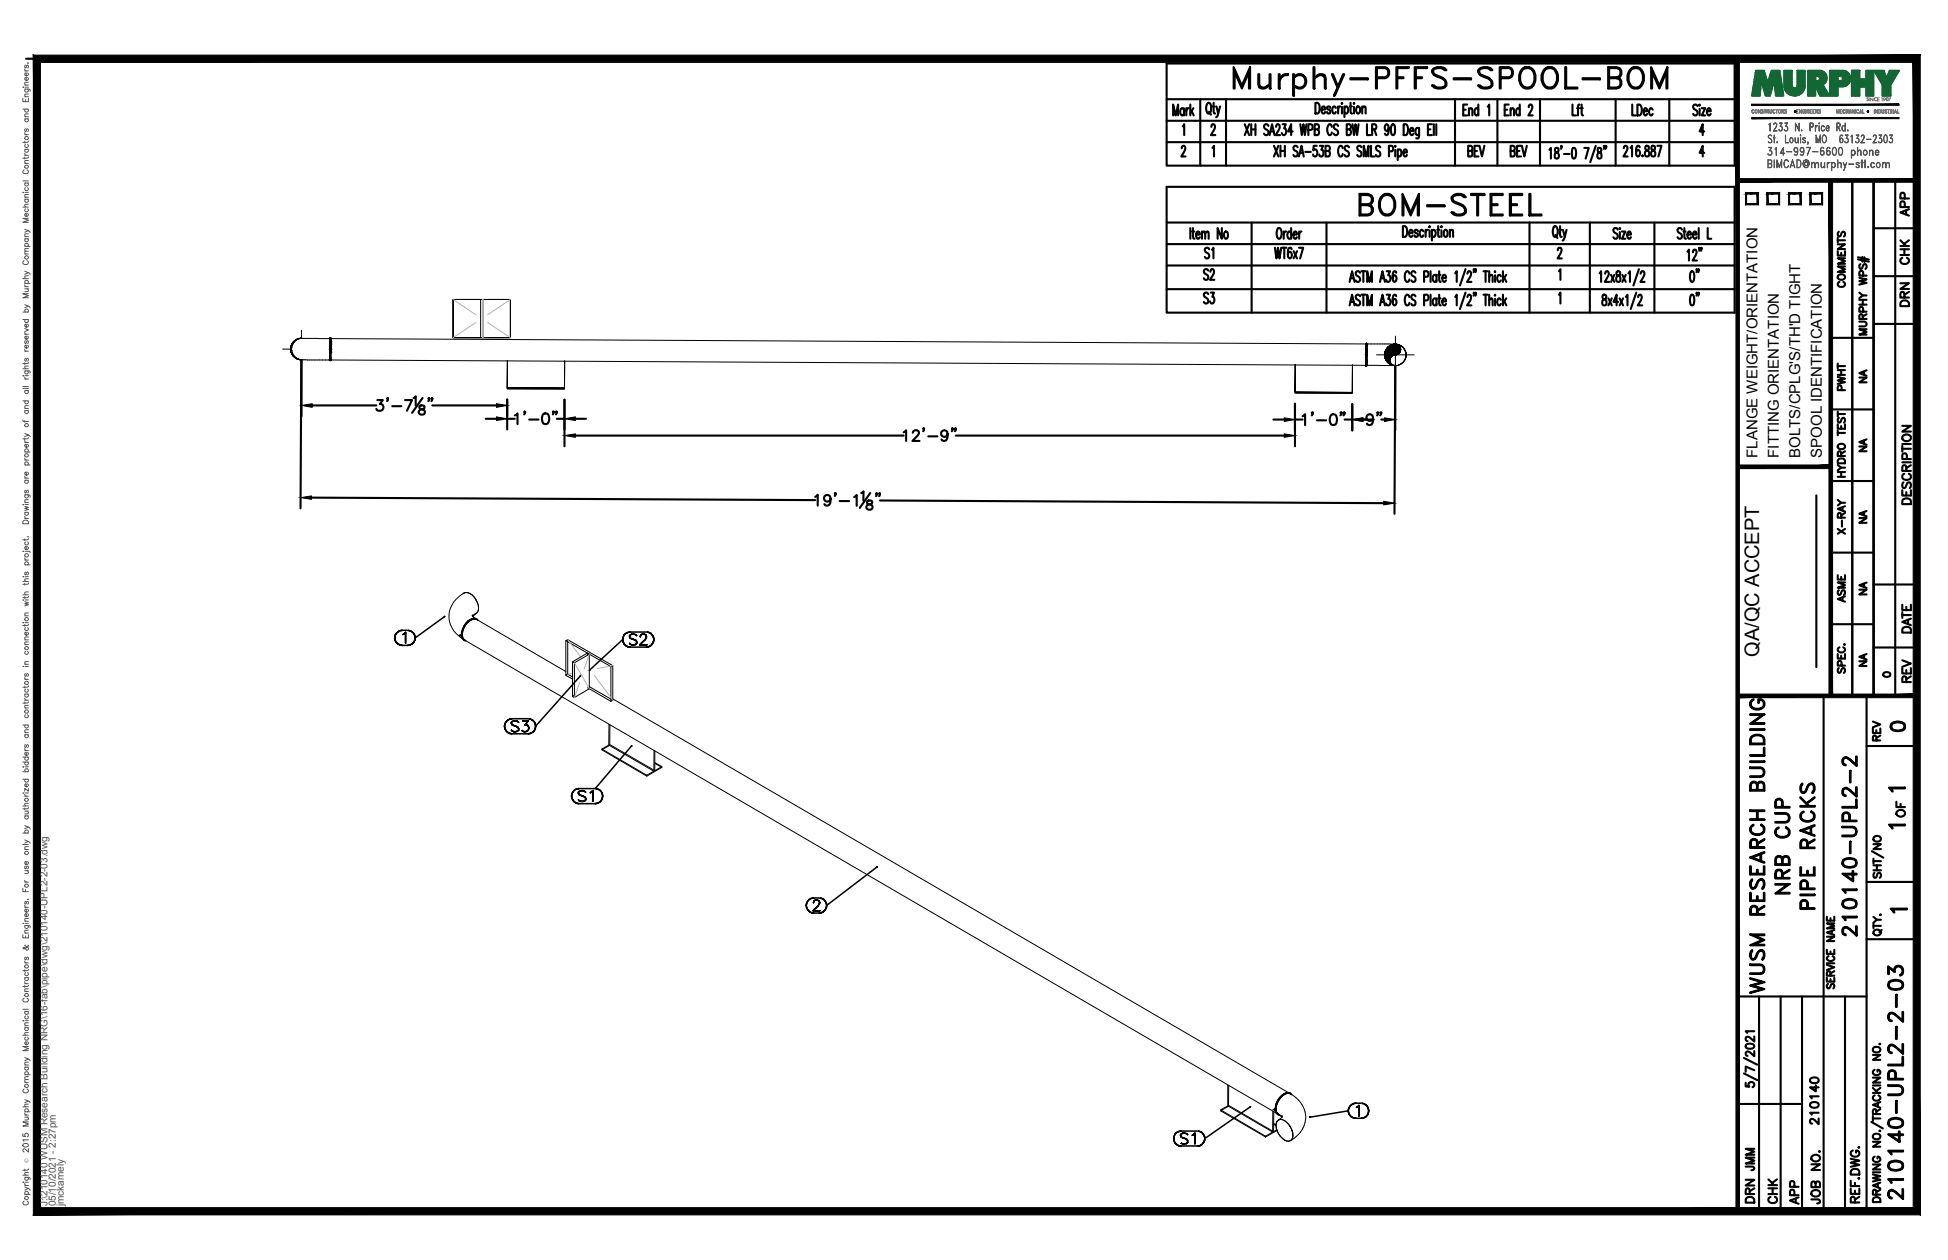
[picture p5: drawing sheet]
<svg xmlns="http://www.w3.org/2000/svg" width="432mm" height="279mm" viewBox="0 0 432 279" stroke-linecap="round" stroke-linejoin="round" font-family="sans-serif">
<defs><g id="words">
<text font-size="10.6" x="272.3" y="22.6">Murphy-PFFS-SPOOL-BOM</text>
<text font-size="8.8" x="300.2" y="49">BOM-STEEL</text>
<g font-size="6.6">
<text x="397.6" y="199.3" transform="rotate(-90 397.6 199.3)">NRB CUP</text>
<text x="403.2" y="202.8" transform="rotate(-90 403.2 202.8)">PIPE RACKS</text>
<text x="412.4" y="208.8" transform="rotate(-90 412.4 208.8)">210140-UPL2-2</text>
<text x="391.9" y="221.5" transform="rotate(-90 391.9 221.5)">WUSM RESEARCH BUILDING</text>
<text x="422.6" y="267.1" transform="rotate(-90 422.6 267.1)">210140-UPL2-2-03</text>
</g>
<text font-size="5.7" x="265.6" y="68.4">S3</text>
<g font-size="5.3">
<text x="265.6" y="63.1">S2</text>
<text x="377.5" y="63.9" transform="rotate(-90 377.5 63.9)">0&quot;</text>
<text x="377.5" y="68.8" transform="rotate(-90 377.5 68.8)">0&quot;</text>
<text x="417.7" y="163.3">0</text>
<text x="389.8" y="260.7" transform="rotate(-90 389.8 260.7)">JMM</text>
<text x="389.8" y="267.8" transform="rotate(-90 389.8 267.8)">DRN</text>
<text x="399.7" y="268.1" transform="rotate(-90 399.7 268.1)">APP</text>
</g>
<g font-size="4.9">
<text x="424" y="49" transform="rotate(-90 424 49)">APP</text>
<text x="269.9" y="58.6" transform="rotate(-90 269.9 58.6)">S1</text>
<text x="424" y="59.6" transform="rotate(-90 424 59.6)">CHK</text>
<text x="409.9" y="64.9" transform="rotate(-90 409.9 64.9)">COMMENTS</text>
<text x="424" y="69.1" transform="rotate(-90 424 69.1)">DRN</text>
<text x="409.9" y="87.8" transform="rotate(-90 409.9 87.8)">PWHT</text>
<text x="424.4" y="112.9" transform="rotate(-90 424.4 112.9)">DESCRIPTION</text>
<text x="409.9" y="119.6" transform="rotate(-90 409.9 119.6)">X-RAY</text>
<text x="409.9" y="134.8" transform="rotate(-90 409.9 134.8)">ASME</text>
<text x="424.4" y="141.5" transform="rotate(-90 424.4 141.5)">DATE</text>
<text x="424.4" y="152.4" transform="rotate(-90 424.4 152.4)">REV</text>
<text x="417.7" y="165.5" transform="rotate(-90 417.7 165.5)">REV</text>
<text x="423" y="182.4" transform="rotate(-90 423 182.4)">OF</text>
<text x="403.9" y="250.5" transform="rotate(-90 403.9 250.5)">210140</text>
<text x="394.8" y="268.1" transform="rotate(-90 394.8 268.1)">CHK</text>
<text x="404.3" y="268.1" transform="rotate(-90 404.3 268.1)">JOB NO.</text>
</g>
<g font-size="4.4">
<text x="414.5" y="86.1" transform="rotate(-90 414.5 86.1)">NA</text>
<text x="414.5" y="101.2" transform="rotate(-90 414.5 101.2)">NA</text>
<text x="414.5" y="117.1" transform="rotate(-90 414.5 117.1)">NA</text>
<text x="414.5" y="133" transform="rotate(-90 414.5 133)">NA</text>
<text x="389.9" y="145.7" transform="rotate(-90 389.9 145.7)">QA/QC ACCEPT</text>
<text x="414.5" y="148.9" transform="rotate(-90 414.5 148.9)">NA</text>
</g>
<text font-size="4" x="416.3" y="151.3">0</text>
<g font-size="3.5">
<text x="417.3" y="176.7">1</text>
<text x="417.3" y="184.9">1</text>
<text x="417.7" y="203.6">1</text>
</g>
<g font-size="3.3">
<text x="389.5" y="101.5" transform="rotate(-90 389.5 101.5)">FLANGE WEIGHT/ORIENTATION</text>
<text x="394.3" y="101.5" transform="rotate(-90 394.3 101.5)">FITTING ORIENTATION</text>
<text x="399.1" y="101.5" transform="rotate(-90 399.1 101.5)">BOLTS/CPLG'S/TH'D TIGHT</text>
<text x="403.8" y="101.5" transform="rotate(-90 403.8 101.5)">SPOOL IDENTIFICATION</text>
</g>
<g font-size="2.2" fill="#545454">
<text x="10.5" y="267.5" transform="rotate(-90 10.5 267.5)">J:\210140 WUSM Research Building NRG\16-fab\pipe\dwg\210140-UPL2-2-03.dwg</text>
<text x="12.4" y="267.5" transform="rotate(-90 12.4 267.5)">05/10/2021 - 2:27pm</text>
<text x="14.1" y="267.4" transform="rotate(-90 14.1 267.4)">jmckamely</text>
</g>
<text font-size="1.3" fill="#545454" x="6.3" y="257.9" transform="rotate(-90 6.3 257.9)">Ó</text>
</g></defs>
<!-- layer: HP-CPD-PIPE -->
<g fill="none" stroke="#000" stroke-width=".22">
<path d="M62.6 77.4h1.8M64.4 77.5h.1M64.4 77.3h.1M64.4 77.2h.1M64.4 77.6h.1M64.5 77.6h.1M64.5 77.2h.1M64.5 77.7h.1M64.5 77.1h.1M64.5 77.8h.1M64.5 77h.1M64.5 76.9h.1"/>
<path d="M64.5 76.8v1.2zM64.5 76.8l.3-.6-.3 .6M64.5 77.9h.1M64.5 78.1h.1M64.5 76.7h.1M64.6 78.2h.1M64.6 76.6h.1M64.6 78.3h.1M64.6 76.5h.1M64.6 76.4h.1M64.7 76.4h.1M64.7 78.4h.1"/>
<path d="M64.7 78.3v.1M64.7 78.5h.1M64.7 76.3h.1M64.8 76.2l.3-.5-.3 .5M64.8 76.1h.1M64.8 78.7h.1M64.8 78.8h.1M64.8 76h.1M64.9 78.8h.1M64.9 76h.1M64.9 76.1h-.1M64.9 78.8l.1 .1"/>
<path d="M64.9 78.9h.1M64.9 75.9h.1M65 78.9h.1M65 75.9h.1M65 75.8h.1M65 78.9l.1 .1M65.1 75.8h-.1M65.1 75.8h.1M65.1 75.7l.5-.4-.5 .4M65.1 75.7h.1M65.2 75.7h.1M65.2 75.6h.1"/>
<path d="M65.2 79.1h.1M65.2 79.1l.1 .1M65.3 79.2h.1M65.3 75.6h.1M65.3 79.3h.1M65.3 79.2v.1M65.4 75.5h.1M65.4 79.3h.1M65.4 75.5l-.1 .1M65.4 79.3v.1M65.5 79.4h.1M65.5 75.4h.1"/>
<path d="M65.5 75.5h-.1M65.6 75.3h.1M65.6 75.3l.6-.2-.6 .2M65.7 75.3h.1M65.7 79.5h.1M65.7 75.3h.2M65.8 79.5h.1M65.8 75.3h.1M65.8 79.5v.1M65.8 79.6h.1M65.8 75.2h.1M65.9 79.6h.1"/>
<path d="M66 79.6h.1M66 75.1h.2M66.1 79.7h.1M66.1 75.1l-.2 .1M66.2 75.1l.6-.1-.6 .1M66.2 75.1h.1M66.3 79.7h.1M66.3 75.1h.1M66.3 75l.1 .1M66.4 79.7h.1M66.4 79.7l.4 .1M66.4 79.7h-.1"/>
<path d="M66.6 79.8h.1M66.7 79.8h.1M66.8 75a2.39 2.39 0 0 0-2.4 2.4 2.39 2.39 0 0 0 2.4 2.4v1.8M66.8 75h.1M66.8 73.2v1.8M66.9 75l6.3 .1-.1 4.7-6.9-.1 .6 .1-1.2-.4 .6 .3-1.1-.6 .5 .3-.8-.8 .3 .5-.6-1.1M66.9 75h-.5M73.2 75.1l-.1 4.7M73.3 75.1l229.5 1.2v4.7l-229.5-1.2zM100.4 66.4v8.5v-8.5M100.4 66.4h6.1M106.5 74.9h-6.1h6.1"/>
<path d="M106.5 66.4h-6.1v8.5h6.1M106.5 66.4h.5v8.5h-.5M106.5 66.4h.5v8.5h-.5zM107 66.4h6.1h-6.1M107 66.4h6.1v8.5M113.1 66.4v8.5h-6.1h6.1zM302.9 79.3l.1-.7-.1 .7M303 78.6v-.6v.6M303 78v-.5v.5M303 77.5v-.6v.6M303 76.4v.6zM303 76.3h6.5"/>
<path d="M305.1 78.7h8.4M306.9 78.6l2.4 .1h-2.4h2.4l-2.4 .1M306.9 78.8l2.3-.1-2.3 .2M306.9 78.5l2.6 .2M306.9 78.4l2.6 .3-2.6-.2M306.9 79l2.1-.3-2.1 .3M306.9 78.4l2.7 .3M306.9 78.4l2.7 .2M306.9 78.3l2.8 .3M306.9 79.1l1.9-.3-1.9 .4M307 79.3l.2 .6-.2-.6v-1.2v1.2l-.1-.6 .3 1.2M307 78.2l2.8 .4-2.9-.3"/>
<path d="M307 79.2l1.8-.4-1.8 .5M307 78.1l2.9 .5-2.9-.5M307 78l3 .5M307 77.9l3.1 .5M307.1 77.8l3.1 .5M307.1 79.7l1.3-.6-1.2 .6M307.1 77.7l3.1 .6M307.2 77.7l3 .6M307.2 77.7l3 .5M307.2 77.6l3 .6M307.2 77.5l3.1 .6M307.2 77.5l-.2 .6 .2-.6"/>
<path d="M307.2 79.9l.9 .9M307.3 77.4l3.1 .6-3.1-.5M307.3 80l.9-.6-.9 .7M307.3 77.4l3.1 .6M307.3 77.3l3.1 .6-3.1-.5M307.4 77.3l3.1 .5-3-.6 3 .6M307.5 77.1l3 .5-3-.4M307.6 77l2.9 .6M307.6 77l-.4 .5 .4-.5M307.6 77l2.9 .5M307.6 77l2.9 .4M307.7 76.9l2.8 .5"/>
<path d="M307.9 76.8l2.6 .4-2.7-.3M308 76.7l2.4 .3M308 76.7l2.4 .2M308.1 79.8l-.6 .5M308.1 76.7l2.2 .2M308.1 76.7l-.5 .3 .5-.3M308.1 79.7l-.6 .5 .6-.5M308.1 80l-.5 .4M308.1 80l-.4 .5M308.1 76.6l2.2 .3-2.2-.2M308.2 79.5l-.8 .6M308.2 79.4l-.9 .6"/>
<path d="M308.2 76.6l2.1 .3M308.3 79.4l-1.1 .4M308.3 76.6l1.9 .2M308.3 79.2l-1.1 .6M308.3 76.5l1.9 .2M308.3 79.1l-1.1 .7M308.4 76.5l1.8 .2M308.4 79.1l-1.3 .5M308.5 79l-1.4 .6M308.5 79l-1.4 .5M308.5 76.4l1.6 .3M308.6 78.9l-1.6 .5"/>
<path d="M308.6 79l-1.6 .5M308.6 76.4l1.4 .2M308.6 76.4l1.4 .1M308.6 76.4h1.3M308.7 76.4l-.6 .3 .6-.3M308.7 78.9l-1.7 .4M308.8 76.4h1M308.8 78.8l-1.9 .3M308.9 78.8l-2 .3M308.9 76.4h.8M309 76.3l.6 .1-.5-.1M309.1 78.7l-2.2 .2"/>
<path d="M309.3 76.3l-.6 .1h1.2M309.3 74.5v8.4M309.4 78.7l-2.5-.1 2.5 .1M309.7 76.4h-.9h1M309.9 76.4l-.6-.1 .6 .1 1.1 .6-.5-.3 .5 .3 .6 1.1M309.9 78.5l-2.9-.5 3 .5M310.4 77l-2.4-.3 2.4 .3M311.3 77.5l-.3-.5 .3 .5M311.3 79.9l.3-.6-.3 .6M311.3 77.5l.3 .6-.3-.6M311.6 78.1v1.2zM112.4 86v.2l12.7 .1"/>
<path d="M112.4 86l.1-6-.1 6M125.1 86h-12.7h12.7v.3l-12.7-.1M125.2 80l-.1 6 .1-6M287 86.9v.3h12.7M287 86.9l.1-6.1-.1 6.1M299.7 87l-12.7-.1 12.7 .1v.2h-12.7M299.8 80.9l-.1 6.1 .1-6.1M302.9 81v-.3v.3l6.4 .1M302.9 80.3v-1v1.4M307.4 80.1l.7-.5-.7 .6M308.1 80.8l.6 .2-.6-.2M308.1 80.8l.6 .2"/>
<path d="M308.1 80.1l-.4 .4 .4-.4-.3 .5M308.2 80.2l-.3 .4M308.2 80.3l-.2 .4M308.3 80.4l-.2 .4M308.3 80.5l-.2 .3M308.3 80.5l-.1 .3M308.4 80.6l-.2 .2M308.4 80.7l-.1 .1M308.4 80.7l-.1 .2M308.5 80.8l-.2 .1M308.5 80.8l-.1 .1 .2-.1M308.6 80.8l-.1 .1"/>
<path d="M308.6 80.9l-.1 .1M308.7 81l.5 .1M308.7 81l.6 .1-.6-.1M308.7 80.9l-.1 .1M308.8 81h.1M308.8 81h-.1M309 81l-.1 .1M309.1 81.1h.1M309.2 81.1h.1M309.3 81.1l.6-.1-.6 .1M309.3 81.1h.1M309.9 81l.6-.2-.6 .2"/>
<path d="M310.5 80.8l.5-.4-.5 .4M311 80.4l.3-.5-.3 .5M102.6 139.5a2.28 2.28 0 0 0 0 2.1M103.3 131.4l-.6 .2 .2-.1a5.8 5.8 0 0 0-2.8 7.5l1 1.5 1.5 1.2M103.3 138.3l-.7 1.2M103.3 138.3l.4-.5-.4 .5M103.3 131.4h.4l1 .6M103.3 131.4l-.4 .1M103.7 137.8l.5-.4-.5 .4M104.2 137.4l.5-.2-.5 .2M104.7 136.4l.1 .2zM104.7 132a5.2 5.2 0 0 1 1.3 2.3"/>
<path d="M104.8 136.7l-.1-.2 .4 .5M104.8 136.6l.1-.2-.1 .3M105.1 136.3l.3-.2-.3 .3M105.1 136.4l-.3 .3M105.1 137.2h-.4M105.2 137.1l-.2-.2 .3 .2M105.4 137.2l.1 .1-.4-.1 .5 .2M105.8 135.8l-.7 .6M106 134.3v1.1l-.2 .4 .2-.4zM102.6 141.7h.1M102.6 141.6l.3 .3-.2-.1M102.6 141.6l.3 .3"/>
<path d="M125.4 142.1l.4-.3v7.7l-.4 .3zM125.4 142.1l10 5.7 .4-.2v7.7M125.4 148.9l-19.8-11.5a1.8 1.8 0 0 0-2.2 .9 3.2 3.2 0 0 0-.7 3.4l180.3 105.2M125.4 149.8l1.5 .8M125.8 149.5l1.1 .6M125.8 141.8l10 5.8M126.9 146.8l3.3-2 .4 .3-3.3 1.9M127.3 154.2l-.4 .2M130.2 152.5l.4 .2-3.3 2-.4-.3v-7.6l.4 .2v7.7M130.2 144.8v.5M130.6 152.3l5.2 3-.4 .2M130.6 145.1v7.6l4.8 2.8"/>
<path d="M135.4 147.8v7.7M135.8 155l149.9 87.3M133.4 166.1v.2M135 160.6l-.1 4.6M135.1 165.3l-1.7 1 10 5.8 3.3-1.9-1.6-.9M135.2 160.7v4.4l9.9 5.8 1.6-.9-1.6-.9M143.4 171.9l1.5-.9-10-5.8-1.5 .9 10 5.8v.2M145 166.4l-.1 4.6M145.1 166.5v4.4M146.7 170v.2M270.6 246.1v.2M272.1 240.6v4.6"/>
<path d="M272.3 245.3l-1.7 1 9.9 5.8M272.4 240.7l-.1 4.4 10 5.8 .7-.4M280.5 252l1.6-1-10-5.8-1.5 .9 9.9 5.9v.1M282.1 246.4v4.6M282.3 249.3l.6 .3M282.3 249.1l.6 .3M282.3 246.5v4.4M283.1 250.7l-2.6 1.4M283.1 248.6a2.38 2.38 0 0 0 0 2.2 2.38 2.38 0 0 1 0-2.2zM283.1 250.8a4.2 4.2 0 0 0 1.6 2M283.3 247l.1 .1M283.7 248.2l.2-.2-.8 .6a1.29 1.29 0 0 1 2.1 .3l.5 .4"/>
<path d="M284.1 247.7l-.5-.5a1.69 1.69 0 0 1-.5-2.5 3.1 3.1 0 0 1 2.6-2.3 5.6 5.6 0 0 1 3.8 5.3 5.6 5.6 0 0 1-3.8 5.4l-1-.3M284.1 247.5v.2zM284.2 247.7l.1-.2-.4 .5M284.7 252.8l.5 .2 .8-.1M285.8 242.4l.1 .1M286 242.5a1.86 1.86 0 0 0-2.3 .9 3.2 3.2 0 0 0-.7 3.4l.3 .2h-.2M286 249.9l-.3-.6 .3 .6M286 242.6l.2 .1-.2-.1M286 249.9l.3 .6M286.5 252.3l-.5 .6M286.5 251.1l-.2-.6 .2 .6M286.5 251.1v1.2z"/>
<circle cx="309.3" cy="78.7" r="2.38"/>
</g>
<path d="M100.4 66.4l5.1 3.4M105.5 71.5l-5.1 3.4M107 74.9v-8.5v8.5M108.1 71.5l5 3.4M113.1 66.4l-5 3.4M125.8 141.8l2.9 3.9M126.9 149.3l-1.1 .2M127.3 147l3.3 5.7M128.5 151.4l-1.2 3.3M130.6 145.1l-1.1 3.3M131.8 149.8l4 5.5M135.8 147.6l-3.4 .6" fill="none" stroke="#b3b3b3" stroke-width=".22"/>
<g fill="none" stroke="#000" stroke-width=".34">
<path d="M73 77.5h.1M73.1 77.5v2.3M73.1 78.7v.5zM73.1 78.7h.1M73.2 76.3v.6zM73.2 76.7v-.5v.5M73.2 75.7v.6v-.5M73.2 76.2v-.2v.2M73.2 75.6v-.3v.3M73.2 75v.1M73.3 79.8l-.2 .1M73.3 79.7v.1"/>
<path d="M73.3 78.7v1.1M73.3 75h-.1l-.1 2.5M73.3 78.1v1.7zM73.3 77.5v.6v-.6M73.3 76.8v.7v-.6M73.3 76.3v.6zM73.3 75.7v.6zM73.3 75.3v.5zM73.3 75v.4v-.3M73.3 77.5h.1M73.3 75v3.7M302.7 78.6h.1"/>
<path d="M302.8 78v2.8M302.8 79.3v1zM302.8 78v.6M302.8 77.4v.6M302.8 76.9v.5M302.8 76.7v-.1v.1M302.8 76.5v.4M302.8 76.3v.2M302.8 76.5v-.2v1.2M302.8 76.2l.2 .1M302.9 79.3v1.8h-.1v-.3M302.9 79.9v.9"/>
<path d="M302.9 79.8v.5v-.3M302.9 79.3v.6zM302.9 79.3l.1-.7-.1 .7M303 76.5v2.1v-1.7v.1M303 76.5v-.2v.6M303 76.5h.1M303 76.2v.1M303 78.6l-.1 .7M303 76.3v2.3M303 78.6h.1M302.8 80.7v.4M302.8 80.8v.1"/>
<path d="M302.8 80.4v.4zM302.8 80.6v.2zM302.9 80.9v.2zM302.9 81h.1M88.7 139.9l-.5 .2 .5-.2M89.2 139.8l-.5 .1 .5-.1M89.2 139.8h1.2M90.9 139.9l-.5-.1 .5 .1M98.5 136.7h.1zM98.5 136.8l-6.5 4.7M104.2 137.4h.1M104.3 137.4h.1"/>
<path d="M105.6 137.4a2.35 2.35 0 0 0-2.6 1.5 2.26 2.26 0 0 0 0 3M105.9 137.5a1.23 1.23 0 0 0-1.7-.1 3.7 3.7 0 0 0-1.6 4.3l.7 .4M87.5 141.5l.1 .5-.1-.5M87.6 140.9l-.1 .6 .1-.6M87.6 142l.2 .4-.2-.4M87.8 140.4l-.2 .5 .2-.5M87.8 142.4l.4 .4-.4-.4M88.2 140.1l-.4 .3 .4-.3M88.2 142.8l.5 .2-.5-.2M88.7 143l.5 .1-.5-.1M89.2 143.1h1.2M89.3 140.7l.3-.1-.3 .1"/>
<path d="M89.6 140.6l.3-.4-.3 .4M89.9 140.2v2.4v-2.4M90.4 143.1l.5-.1-.5 .1M90.9 143l.4-.2-.4 .2M91.3 140.1l-.4-.2 .4 .2M91.3 142.8l.4-.4-.4 .4M91.7 140.4l-.4-.3 .4 .3M91.7 142.4l.2-.4-.2 .4M91.9 140.9l-.2-.5 .2 .5M91.9 142l.1-.5-.1 .5M92 141.5l-.1-.6 .1 .6M102.3 140.7h.1"/>
<path d="M102.3 140.7l-.5 .2M102.4 140.8h.1M102.4 140.7l-.3 .3M102.9 141.9l.3 .1M112.5 159.7l-.3 .3 .3-.3M113 159.5l-.5 .2 .5-.2M113.5 159.4l-.5 .1 .5-.1M113.5 159.4h3.6M113.6 160l-.2 .2 .2-.2M113.9 159.8l-.3 .2 .3-.2M114.4 159.8h-.5h.5M114.7 160l-.3-.2 .3 .2"/>
<path d="M115.9 159.8h1.2h-1.2M117.1 159.8l-.7 1 .7-1M117.6 159.5l-.5-.1 .5 .1M118.1 159.7l-.5-.2 .5 .2M128.7 149.8h.1M128.7 149.8l-10 11.2M130.6 148.7l.1-.1zM138 141.8l.1 .5-.1-.5M138 141.8l-7.3 6.8M138.1 141.3l-.1 .5 .1-.5M138.1 142.3l.2 .5-.2-.5M138.3 140.8l-.2 .5 .2-.5"/>
<path d="M138.3 142.8l.4 .4-.4-.4M138.7 140.4l-.4 .4 .4-.4M138.7 143.2l.5 .2-.5-.2M139.2 140.2l-.5 .2 .5-.2M139.2 143.4l.5 .1-.5-.1M139.6 141v.2v-.2M139.6 141.2v.2v-.2M139.6 141.4l.2 .1-.2-.1M139.7 140.2h-.5h.5M139.7 143.5h3.6M139.7 140.2h3.6M139.8 140.7l-.2 .3 .2-.3"/>
<path d="M139.8 142.9l-.2-.3 .2 .3M139.8 141.5l.2 .1-.2-.1M140 141.6l.7 .3-.7-.3M140.1 140.6l-.3 .1 .3-.1M140.1 143l-.3-.1 .3 .1M140.6 140.6h-.5h.5M140.6 143h-.5h.5M140.7 141.9l.2 .1-.2-.1M140.9 140.7l-.3-.1 .3 .1M140.9 142.9l-.3 .1 .3-.1M140.9 142l.1 .1-.1-.1M141 142.1l.1 .2-.1-.2"/>
<path d="M141.1 141l-.2-.3 .2 .3M141.1 142.6l-.2 .3 .2-.3M141.1 142.3v.3v-.3M141.8 143h1.6h-1.6M141.9 141.2v-.1v.1M141.9 141.1l.2-.2-.2 .2M142.1 140.9v-.2v.2M142.1 140.7l.3-.1-.3 .1M142.4 140.6h.4h-.4M142.8 140.6l.3 .1-.3-.1M142.9 141.9l-1.1 1.1 1.1-1.1M143.1 140.7l.1 .2-.1-.2"/>
<path d="M143.2 141.5l-.3 .4 .3-.4M143.2 140.9l.1 .2-.1-.2M143.3 141.3l-.1 .2 .1-.2M143.3 143.5l.5-.1-.5 .1M143.3 141.1v.2v-.2M143.8 140.2h-.5h.5M143.8 143.4l.5-.2-.5 .2M144.3 140.4l-.5-.2 .5 .2M144.3 143.2l.3-.4-.3 .4M144.6 140.8l-.3-.4 .3 .4M144.6 142.8l.3-.5-.3 .5M144.9 141.3l-.3-.5 .3 .5"/>
<path d="M144.9 142.3v-.5v.5M144.9 141.8v-.5v.5M111.8 161l.1 .6-.1-.6M111.9 160.5l-.1 .5 .1-.5M111.9 161.6l.3 .4-.3-.4M112.2 160l-.3 .5 .3-.5M112.2 162l.3 .4-.3-.4M112.5 162.4l.5 .2-.5-.2M113 162.6l.5 .1-.5-.1M113.4 160.2v.2v-.2M113.4 160.4l.1 .2-.1-.2M113.5 160.6l.1 .2-.1-.2"/>
<path d="M113.5 162.7h3.6M113.6 162.1l-.2-.2 .2 .2M113.6 160.8l.2 .1-.2-.1M113.8 160.9l.7 .2-.7-.2M113.9 162.2l-.3-.1 .3 .1M114.4 162.2h-.5h.5M114.5 161.1l.2 .1-.2-.1M114.7 162.1l-.3 .1 .3-.1M114.7 161.2l.1 .1-.1-.1M114.8 161.3l.2 .3-.2-.3M115 160.2l-.3-.2 .3 .2M115 161.9l-.3 .2 .3-.2"/>
<path d="M115 161.6v.3v-.3M115.6 161.8l.3 .3zM115.9 162.1l.6 .1zM116.4 160.8h.3h-.3M116.7 160.8l.3 .1-.3-.1M116.9 162.1l-.4 .1 .4-.1M117 160.9l.1 .1-.1-.1M117.1 161.9l-.2 .2 .2-.2M117.1 162.7l.5-.1-.5 .1M117.1 161l.1 .3-.1-.3M117.2 161.3l-.1 .6zM117.6 162.6l.5-.2-.5 .2"/>
<path d="M118.1 162.4l.3-.4-.3 .4M118.4 160l-.3-.3 .3 .3M118.4 162l.2-.4-.2 .4M118.6 160.5l-.2-.5 .2 .5M118.6 161.6l.1-.6-.1 .6M118.7 161l-.1-.5 .1 .5M126.7 176.5l.1 .5-.1-.5M126.8 176l-.1 .5 .1-.5M126.8 177l.2 .5-.2-.5M127 175.5l-.2 .5 .2-.5M127 177.5l.4 .4-.4-.4M127.4 175.2l-.4 .3 .4-.3"/>
<path d="M127.4 177.9l.4 .2-.4-.2M127.8 174.9l-.4 .3 .4-.3M127.8 178.1l.5 .1-.5-.1M128.2 175.7v.2v-.2M128.2 175.9l.1 .2-.1-.2M128.3 174.9h-.5h.5M128.3 176.1l.1 .2-.1-.2M128.3 178.2h3.6M128.4 175.5l-.2 .2 .2-.2M128.4 177.6l-.2-.2 .2 .2M128.4 176.3h.3h-.3M128.7 176.3l.7 .3-.7-.3"/>
<path d="M128.8 175.3l-.4 .2 .4-.2M128.8 177.7l-.4-.1 .4 .1M129.2 175.3h-.4h.4M129.2 177.7h-.4h.4M129.4 176.6l.2 .1-.2-.1M129.6 175.5l-.4-.2 .4 .2M129.6 177.6l-.4 .1 .4-.1M129.6 176.7l.1 .1-.1-.1M129.7 176.8l.1 .2-.1-.2M129.8 175.7l-.2-.2 .2 .2M129.8 177.4l-.2 .2 .2-.2M129.8 177v.4v-.4"/>
<path d="M130.8 175.8l.2-.1-.2 .1M131 175.7l.4-.4-.4 .4M131.4 175.3v2.4v-2.4M131.9 178.2l.5-.1-.5 .1M132.4 174.9h-.5h.5M132.4 178.1l.5-.2-.5 .2M132.9 175.2l-.5-.3 .5 .3M132.9 177.9l.4-.4-.4 .4M133.3 175.5l-.4-.3 .4 .3M133.3 177.5l.2-.5-.2 .5M133.5 176l-.2-.5 .2 .5M133.5 177l.1-.5-.1 .5"/>
<path d="M133.6 176.5l-.1-.5 .1 .5M140 165.4l.1-.1-8.2 9.6h-3.6M179.1 199.8l-.3 .5 .3-.5M179.4 199.4l-.3 .4 .3-.4M179.9 199.2l-.5 .2 .5-.2M180.4 199.1l-.5 .1 .5-.1M180.4 199.8l.1-.1-.1 .1M180.4 199.1h1.2M180.5 199.7l.2-.1-.2 .1M180.7 199.6h.5h-.5M181.2 199.6l.2 .1-.2-.1M181.4 199.7l.2 .1-.2-.1"/>
<path d="M181.6 199.8l.1 .3-.1-.3M182.1 199.2l-.5-.1 .5 .1M182.6 199.4l-.5-.2 .5 .2M182.9 199.8l-.3-.4 .3 .4M194.4 192.3l-11.2 8.5v-.5v.5M178.7 200.8l.1 .5-.1-.5M178.8 200.3l-.1 .5 .1-.5M178.8 201.3l.3 .4-.3-.4M179.1 201.7l.3 .4-.3-.4M179.4 202.1l.5 .3-.5-.3M179.9 202.4l.5 .1-.5-.1M180.2 202h1.6h-1.6"/>
<path d="M180.3 200.2v-.1v.1M180.3 200.1l.1-.3-.1 .3M180.4 202.5h1.2M181.3 200.9l-1.1 1.1 1.1-1.1M181.6 200.5l-.3 .4 .3-.4M181.6 202.5l.5-.1-.5 .1M181.7 200.3l-.1 .2 .1-.2M181.7 200.1v.2v-.2M182.1 202.4l.5-.3-.5 .3M182.6 202.1l.3-.4-.3 .4M182.9 201.7l.3-.4-.3 .4M183.2 200.3l-.3-.5 .3 .5"/>
<path d="M183.2 201.3v-.5v.5M260.2 252.5l.1 .5-.1-.5M260.3 252l-.1 .5 .1-.5M260.3 253l.2 .4-.2-.4M260.5 251.5l-.2 .5 .2-.5M260.5 253.4l.3 .4-.3-.4M260.8 251.1l-.3 .4 .3-.4M260.8 253.8l.5 .3-.5-.3M261.3 250.9l-.5 .2 .5-.2M261.3 254.1h.5h-.5M261.7 251.6v.2v-.2M261.7 251.8l.1 .3-.1-.3"/>
<path d="M261.8 250.8l-.5 .1 .5-.1M261.8 252.1l.1 .1-.1-.1M261.8 254.1h3.6M261.8 250.8h3.6M261.9 251.4l-.2 .2 .2-.2M261.9 253.6l-.2-.3 .2 .3M261.9 252.2l.3 .1-.3-.1M262.2 252.3l.6 .2-.6-.2M262.2 251.3l-.3 .1 .3-.1M262.2 253.6h-.3h.3M262.7 251.3h-.5h.5M262.7 253.6h-.5h.5"/>
<path d="M262.8 252.5l.2 .1-.2-.1M263 251.4l-.3-.1 .3 .1M263 253.6h-.3h.3M263 252.6l.2 .2-.2-.2M263.2 252.8l.1 .2-.1-.2M263.3 251.6l-.3-.2 .3 .2M263.3 253.3l-.3 .3 .3-.3M263.3 253v.3v-.3M264.3 251.7l.2-.1-.2 .1M264.5 251.6l.4-.3-.4 .3M264.9 251.3v2.3v-2.3M265.4 254.1h.5h-.5"/>
<path d="M265.9 250.9l-.5-.1 .5 .1M265.9 254.1l.5-.3-.5 .3M266.4 251.1l-.5-.2 .5 .2M266.4 253.8l.3-.4-.3 .4M266.7 251.5l-.3-.4 .3 .4M266.7 253.4l.3-.4-.3 .4M267 252l-.3-.5 .3 .5M267 253l.1-.5-.1 .5M277.1 245.4l-10 7.1-.1-.5 .1 .5M282.7 245.9h.1M282.7 245.9a1.22 1.22 0 0 0 .7 1.3l-.5-.7-.1-.6M282.7 245.9l-.5 .1"/>
<path d="M282.8 245.3a1.57 1.57 0 0 0 .7 1.9M282.9 245.9h.1M282.9 245.9l-.4 .3M282.9 244.6a3.4 3.4 0 0 1 2.7-2.3l.5 .2-.4-.2-1.1 .3a4.4 4.4 0 0 0-1.9 3.3M283.4 247.2l.2 .1M284.7 242.7h.1M284.7 242.6a4.2 4.2 0 0 0-1.9 3.3M285.2 242.4l-.5 .2M285.6 242.3l.4 .2M286.1 242.5l.2 .2M298.9 246.3v.5v-.5M298.9 246.3l-8.6 1.4h.1"/>
<path d="M298.9 245.8v.5v-.5M298.9 246.8l.3 .5-.3-.5M299.2 245.3l-.3 .5 .3-.5M299.2 247.3l.4 .4-.4-.4M299.6 245l-.4 .3 .4-.3M299.6 247.7l.4 .2-.4-.2M300 244.7l-.4 .3 .4-.3M300 247.9l.6 .1-.6-.1M300.6 244.6l-.6 .1 .6-.1M300.6 248h1.1M300.6 244.6h1.1M300.7 245.6l.2-.1-.2 .1"/>
<path d="M300.9 245.5l.3-.4-.3 .4M301.2 245.1v2.4v-2.4M301.7 248l.5-.1-.5 .1M302.2 244.7l-.5-.1 .5 .1M302.2 247.9l.5-.2-.5 .2M302.7 245l-.5-.3 .5 .3M302.7 247.7l.4-.4-.4 .4M303.1 245.3l-.4-.3 .4 .3M303.1 247.3l.2-.5-.2 .5M303.3 245.8l-.2-.5 .2 .5M303.3 246.8l.1-.5-.1 .5M303.4 246.3l-.1-.5 .1 .5"/>
</g>
<g fill="#000">
<circle cx="73.3" cy="75.8" r=".17"/>
<circle cx="73.3" cy="78.1" r=".17"/>
<circle cx="73.3" cy="76.3" r=".17"/>
<circle cx="73.3" cy="77.5" r=".17"/>
<circle cx="302.8" cy="79.8" r=".17"/>
</g>
<!-- layer: PS-BDR -->
<g fill="#000" stroke="#000" stroke-width=".22">
<path d="M388.3 26.1v.2l32.6-.2zM388.3 26.3l32.6-.2v.2z"/>
<path d="M388.3 23.1v.3l32.6-.3zM388.3 23.4l32.6-.3v.3z"/>
<path d="M7.4 12.2v257.2l1.6-1.6zM7.4 12.2l1.6 1.6v254zM7.4 12.2l1.6 1.6 416.6-1.6zM9 13.8l416.6-1.6-1.5 1.6zM425.6 12.2l-1.5 1.6 1.5 255.6zM424.1 13.8l1.5 255.6-1.5-1.6zM7.4 269.4h418.2l-1.5-1.6zM9 267.8h415.1l-416.7 1.6z"/>
</g>
<!-- layer: PS-BDR-T -->
<g fill="none" stroke="#000" stroke-width=".47">
<path d="M415.3 40v114.3h-4.7v-114.2v114.2h-4.8v-114.2M387 42.9h2.6v2.4h-2.6zM391.8 42.9h2.6v2.4h-2.6zM396.6 42.9h2.5v2.4h-2.5zM401.3 42.9h2.6v2.4h-2.6zM411.8 57.5l2.5 .5M411.8 57.1l2.5 .5M412.4 58.6a.59 .59 0 0 0-.3 .5 .59 .59 0 0 0 .4 .5l.3-.1 .3-.8 .4-.1a.64 .64 0 0 1 0 1M412.8 57v1M413.3 57.1v1M405.8 74.9h9.5M412.1 71.3l1.4 .1a.52 .52 0 0 1 .2 .6 .52 .52 0 0 1-.4 .4h-1.2"/>
<path d="M412.1 61.6l1.7 .4-1.7 .3 1.7 .4-1.7 .4M412.1 67.5h1.7M412.1 66.5h1.7M412.1 64.9l.8 .6M412.9 70.7l-.1-.9-.4-.1-.3 .3v.7h1.7M412.9 66.5v1M413 69.1l-.1-.9-.5-.1-.3 .3v.7h1.7M413 61.1l-.1-.9-.5-.1-.3 .3v.7h1.7M413.8 73h-1.7l1.7 .6-1.7 .6h1.7M413.8 65.5h-.9l-.8 .6M413.8 69.7l-.9 .5M405.8 90.8h9.5"/>
<path d="M407.4 94.1v1h1.6v-1M407.4 96h1.6M407.4 91.3v1.1M407.4 95.4v1.1M407.4 91.8h1.6M407.4 98.7a.79 .79 0 0 1 1-.3 .79 .79 0 0 1 .5 .9 .78 .78 0 0 1-1 .3 .78 .78 0 0 1-.5-.9zM407.6 92.7a.59 .59 0 0 0-.3 .5 .59 .59 0 0 0 .4 .5l.3-.1 .3-.8 .4-.1a.65 .65 0 0 1 0 1M408.1 94.5v.6M402.6 109.8v38.1M405.8 106.7h9.5M407.4 105.7h1.6M407.4 104.7h1.6"/>
<path d="M407.4 103.1l.7 .6M407.4 102a.9 .9 0 0 1 1.6 .2v.5h-1.6zM408.1 101.1l-.1-.9-.3-.1-.3 .3v.7h1.6M408.1 104.7v1M409 103.7h-.9l-.7 .6M409 100.1l-.9 .5M405.8 122.5h9.5M405.8 138.4h9.5M407.4 145v1h1.6v-1M407.6 148.2a.59 .59 0 0 0-.3 .5 .59 .59 0 0 0 .4 .5l.3-.2 .3-.7 .4-.1a.65 .65 0 0 1 0 1M407.7 143.5a.59 .59 0 0 0-.3 .7 .59 .59 0 0 0 .6 .5h.4a.59 .59 0 0 0 .6-.5 .59 .59 0 0 0-.4-.7M408.1 145.4v.6"/>
<path d="M408.2 147.6l-.1-.9-.4-.2-.3 .4v.7h1.6M408.8 142.9h.2z"/>
</g>
<!-- layer: PS-DIM -->
<path d="M5.8 13h419" fill="none" stroke="#000" stroke-width=".47"/>
<!-- layer: 0 -->
<g fill="none" stroke="#000" stroke-width=".47">
<path d="M415.3 40v114.3M420.1 40v114.3M415.3 50.6h9.5M415.3 61.2h9.5M415.3 71.8h9.5M415.3 129.6h9.5M415.3 143.6h9.5M386.6 238l2.9 1.5M386.6 234.6l2.9 1.5M387 231.7a1.29 1.29 0 0 1 1.9 .2 1.1 1.1 0 0 1-1.9 .2zM388.9 237.3l-1.9-.8v1.1M388.9 233.1v1.1l-1-.8-.6-.2-.3 .3v.3l.4 .3"/>
<path d="M388.9 229.8v1.2l-1-.9-.6-.2-.3 .1v.5l.4 .4M388.9 228.7h-1.9l.3 .4M387 240.1v.8l.8 .1a.62 .62 0 0 1 0-.9 .62 .62 0 0 1 .9 .1 .62 .62 0 0 1-.2 .9"/>
</g>
<g fill="#000" stroke="#000" stroke-width=".22">
<path d="M384.8 13l.8 255.6v-255.6zM384.8 13l.8 255.6h-.8z"/>
<path d="M385.2 39.6v.8l39.6-.8zM385.2 40.4l39.6-.8v.8z"/>
<path d="M424.5 40l.8 114.3v-114.3zM424.5 40l.8 114.3h-.8z"/>
<path d="M385.2 153.9v.8l39.6-.8zM385.2 154.7l39.6-.8v.8z"/>
</g>
<!-- layer: PS-LOGO -->
<g fill="none" stroke="#545454" stroke-width=".22">
<path d="M5.1 19.3h.1zM5.5 19.8h.9l.2 .1v.4M5.5 15.3v.3l.3 .1M5.5 18.9h.8M5.5 15.7h.8M5.5 19.3h.8M5.7 19.8a.38 .38 0 0 0-.1 .5 .38 .38 0 0 0 .6 0 .38 .38 0 0 0-.1-.5M5.7 14.4l-.2 .3v.3h.3l.1-.4 .2-.2 .2 .3-.2 .4M6.1 17.2a.38 .38 0 0 1 .1 .5 .38 .38 0 0 1-.6 0 .38 .38 0 0 1 .1-.5h.1v.7M6.1 16.2a.38 .38 0 0 1 .1 .5 .38 .38 0 0 1-.6 0 .38 .38 0 0 1 .1-.5h.1v.6M6.2 13.9v.1zM6.3 18.2l-.8 .1v.3l.2 .3"/>
<path d="M5.1 21.8v.7h1.2v-.7M5.1 24.2h1.2M5.4 37.7a.43 .43 0 0 0-.3 .5 .43 .43 0 0 0 .4 .3h.3a.43 .43 0 0 0 .5-.3 .43 .43 0 0 0-.3-.5M5.5 34v.3l.3 .1M5.5 29.4v.3l.3 .2M5.5 31.3v.4M5.5 34.8v.4M5.5 36.2h.8M5.5 34.4h.8M5.5 33.1h.8M5.5 29.9h.8M5.5 26.4h.8"/>
<path d="M5.5 25.9h.8M5.5 21.4h.8M5.7 33.1a.38 .38 0 0 0-.1 .5 .38 .38 0 0 0 .6 0 .38 .38 0 0 0-.1-.5M5.7 32a.4 .4 0 0 0-.1 .6 .4 .4 0 0 0 .6 0 .4 .4 0 0 0-.1-.6M5.7 28.6l-.2 .2v.3h.3l.1-.4 .2-.1 .2 .2-.2 .4M5.7 26.4a.38 .38 0 0 0-.1 .5 .38 .38 0 0 0 .6 0 .38 .38 0 0 0-.1-.5M5.7 24.2a.38 .38 0 0 0-.1 .6 .38 .38 0 0 0 .6 0 .38 .38 0 0 0-.1-.6M5.7 22.1v.4M6.3 35.6h-.8v.3l.2 .3M6.3 34.8l-.3 .3h-.9M6.3 31.3l-.3 .3h-.9M6.3 25.3h-.8v.3l.2 .3"/>
<path d="M6.3 20.9h-.8v.3l.2 .2M391.9 34.2l.2 .2M392 36.3l.6-.1v-.6l-.6-.1v1.6l.6-.1v-.6h-.6M392.1 30a.44 .44 0 0 1 .7 .2 .38 .38 0 0 0-.6-.2 .38 .38 0 0 0-.1 .5l.4 .3a.46 .46 0 0 1 .2 .7 .46 .46 0 0 1-.7-.1 .41 .41 0 0 0 .6 .1 .41 .41 0 0 0 0-.6l-.6-.4zM392.3 33.3a.53 .53 0 0 1 .5 .8 .53 .53 0 0 1-.9 0 .47 .47 0 0 0 .7 .2l.2-.3M392.4 27.2l-.1 1.9v-1.7l-.2 .2zM392.4 36.3l.3 .1v.6l-.8 .2v-1.8l.8 .2v.6l-.3 .2M392.5 33.4a.51 .51 0 0 1 .3 .5 .51 .51 0 0 1-.3 .5M392.7 32.8l-.7-.1h.8l-.5 .7M392.7 32.7l-.5 .7 .4 .1 .2 .3M393.1 30.5l.4 .1zM393.1 29l.8 .1h-.8l.7-1.3-.2-.5h-.2l-.3 .4 .1-.3a.39 .39 0 0 1 .6 0 .39 .39 0 0 1 0 .5l-.7 1.2"/>
<path d="M393.3 35.4v1.8zM393.3 29.9v1.8zM393.4 33l.4-.3v1.7l-.1-1.6zM393.9 35.4l.5 1.5 .6-1.5v1.8l-.1-1.4-.5 1.4-.5-1.4v1.4zM393.9 31.4l.1 .3zM393.9 31.5l.1 .1zM394.4 28.8l.1 .2M394.7 27.9a.55 .55 0 0 1 .4 .7 .55 .55 0 0 1-.7 .4l-.1-.3 .4 .3 .3-.4M394.7 33.9l.9 .1h-1l.7-1.3v1.7v-1.5l-.6 1.1M394.8 28l.2 .5-.2 .5M395 27.3l-.6-.1h.6l-.3 .8M395 27.2l-.4 .8 .4 .1v.3"/>
<path d="M395.5 28.8l.2 .2M395.7 35.5a.47 .47 0 0 1 .7 .3l-.3-.3h-.3a1.08 1.08 0 0 0 0 1.6h.3l.3-.3a.44 .44 0 0 1-.4 .4 .44 .44 0 0 1-.5-.4l-.1-.7zM395.8 29.9v1.7l.7 .1h-.7zM395.8 27.9a.55 .55 0 0 1 .5 .7 .55 .55 0 0 1-.7 .4l-.1-.3 .4 .3 .4-.4M396 28l.3 .5-.3 .5M396 33.6l1.2 .1zM396.2 27.3l-.6-.1h.7l-.5 .8M396.2 27.2l-.4 .8 .3 .1 .2 .3M396.9 30.6a.57 .57 0 0 1 .7 .4 .57 .57 0 0 1-.4 .7l-.3-.1-.2-.4zM396.9 36.8h.8M397 30.6a.52 .52 0 0 1 .4 .5 .52 .52 0 0 1-.4 .5l-.2-.4zM397 36.7h.7"/>
<path d="M397.3 35.4l.6 1.8-.6-1.5-.5 1.5zM397.7 33.3l.3 .4 .3-.1 .2-.3M397.7 33.1l.3-.3h.3l.2 .3M397.8 34.3h.5M397.9 30.5l.1 1 .3 .1 .3-.2-.3 .3-.3-.1-.1-.2zM398 27.2l.8 1.6v-1.6v1.9l-.8-1.6v1.6zM398 32.8l-.3 .4 .3 .5M398.2 32.8a1.22 1.22 0 0 1 .1 1.6M398.3 35.4h.5a1.05 1.05 0 0 1 0 1.8h-.5zM398.3 35.5a.84 .84 0 0 1 .9 .5 .84 .84 0 0 1-.2 .9l-.7 .2zM398.5 33.5l-.2 .2a.49 .49 0 0 1-.6-.2 .49 .49 0 0 1 .1-.6 .49 .49 0 0 1 .7 0v.4a.81 .81 0 0 1-.5 1.1l-.3-.2 .1 .2M398.5 33.3l-.3 .4"/>
<path d="M398.6 30.5v1.2zM399 30l.1-.1v.3zM399.1 33.3l.3 .4 .3-.1 .1-.3M399.1 33.1l.3-.3h.3l.1 .3M399.1 30h.1M399.1 30.5v1.2zM399.1 34.3h.6M399.4 28.8v.3l-.1-.1zM399.4 28.9h.1M399.4 32.8a.51 .51 0 0 0-.3 .4 .51 .51 0 0 0 .3 .5M399.5 32.8a1.22 1.22 0 0 1 .1 1.6M399.6 31.5h.6"/>
<path d="M399.6 30.8l.6 .6-.2 .3-.4-.1v-.2l.1 .2M399.6 30.7h.6M399.7 30.6v.3M399.8 33.5l-.1 .2a.5 .5 0 0 1-.7-.5 .5 .5 0 0 1 .7-.4l.2 .5a.83 .83 0 0 1-.5 1.1l-.3-.2 .1 .2M399.8 33.3l-.3 .4M399.9 35.6a.74 .74 0 0 1 1 .2 .74 .74 0 0 1-.1 1l-.1-1 .1 .9a.68 .68 0 0 0-.3-1.2 .68 .68 0 0 0-.8 .9 .66 .66 0 0 0 .4 .7 .66 .66 0 0 0 .7-.2 .7 .7 0 0 1-.9 .1 .7 .7 0 0 1-.2-.8zM400 36l.2-.2 .4 .1 .1 .2-.5-.2-.2 .3 .1 .4 .4 .1 .2-.2-.1 .2-.4 .1-.2-.2zM400.1 30.6l.1 .2-.2-.3-.4 .1v.2l.6 .5M400.1 31.2v.4M400.7 31.5h.1M400.8 31.9l-.1-.5 .1 .4-.2 .2M400.8 31.7v.1"/>
<path d="M401.3 28.1l.6-.1v-.6l-.6-.1-.1 1.8v-1.9h.5l.2 .4v.4l-.2 .2h-.4M401.3 32.7l-.7 1.7 .7-1.7h-.9l.9 .1M401.6 36v1.2zM401.8 33.6l1.2 .1zM401.8 36.1h.5l.1 1.1-.2-1-.3-.1-.3 .3zM402.4 27.8v1.3zM402.5 29.9l.5 1.5 .5-1.5v1.8l-.1-1.4-.4 1.4-.4-1.4-.1 1.4zM402.6 36.1h.4l.1 1.1-.1-1-.3-.1-.3 .3zM402.6 27.9l.3-.1-.3 .2-.2 .4zM403.2 27.2l.1 .1v.2zM403.2 27.3h.1M403.2 27.8l.1 1.3z"/>
<path d="M403.5 34l.4 .4 .3-.1 .1-.3M403.5 33.8l.4-.4 .3 .1 .1 .3M403.6 36l.2 1 .3 .1 .3-.2-.3 .3-.4-.1zM403.7 32.8h.5M403.8 32.8l-.2 .2a1.17 1.17 0 0 0 .2 1.4M403.8 27.9l.4-.1 .2 .4-.2-.3a.54 .54 0 0 0-.4 .6 .54 .54 0 0 0 .4 .5l.2-.3-.2 .4h-.2l-.3-.5zM403.8 33.4l-.3 .5M404.1 33.4l.2 .5-.2 .5M404.1 30l.2-.1a.95 .95 0 0 1 .6 .9 .95 .95 0 0 1-.6 .9 1.24 1.24 0 0 1-.2-1.7zM404.1 30.1l.2-.1a.87 .87 0 0 1 .5 .8 .87 .87 0 0 1-.5 .8 1.19 1.19 0 0 1-.2-1.5zM404.2 32.8l.1 .1-.4-.2a1.42 1.42 0 0 0-.2 1.7 .49 .49 0 0 0 .6-.2 .49 .49 0 0 0-.1-.7 .49 .49 0 0 0-.7 .1M404.4 36l.1 1.2z"/>
<path d="M404.8 28.4h.6l-.2-.5a.54 .54 0 0 0-.4 .6 .54 .54 0 0 0 .4 .5l.2-.3-.2 .4a.63 .63 0 0 1-.4-.6 .63 .63 0 0 1 .4-.7l.3 .7h-.7M404.9 34l.3 .4 .3-.1 .2-.3M404.9 33.8l.3-.4 .3 .1 .2 .3M405 36l.1 1.2zM405.1 32.8h.5M405.1 32.8l-.1 .2a1.17 1.17 0 0 0 .2 1.4M405.2 33.4l-.3 .5M405.3 36.1l.3-.1-.5 .5zM405.4 33.4l.3 .5-.3 .5M405.5 32.8l.2 .1a.36 .36 0 0 0-.6-.1l-.2 .6v.8l.2 .2a.49 .49 0 0 0 .6-.2 .49 .49 0 0 0-.1-.7 .49 .49 0 0 0-.7 .1M406 36v1.8zM406.2 36.1a.53 .53 0 0 1 .7 .5 .53 .53 0 0 1-.7 .5l-.2-.2 .3 .2a.51 .51 0 0 0 .5-.5 .51 .51 0 0 0-.5-.5l-.3 .2z"/>
<path d="M406.3 32.8l.4-.1a1.13 1.13 0 0 1 0 1.7h-.1a1.28 1.28 0 0 1-.3-1.6zM406.3 34.3h.6M406.3 32.8h.6M406.4 32.8l-.2 .6 .2 1M406.8 32.8l.2 .6-.2 1M407.2 28.1l.6-.1v-.6l-.6-.1-.1 1.8v-1.9l.7 .1 .1 .7-.3 .2h-.4M407.3 35.4l.1 1.8zM407.5 28.2l.4 .9-.3-.9M407.6 36.1h.5l.1 1.1-.2-1-.3-.1-.3 .3zM407.7 32.8l.3-.1a1.13 1.13 0 0 1 0 1.7h-.1a1.28 1.28 0 0 1-.2-1.6zM407.7 34.3h.5M407.7 32.8h.5"/>
<path d="M407.8 32.8l-.2 .6 .2 1M407.8 31.3l.3 .3 .4-.3M407.8 31l.3-.3 .4 .3M408 30.1h.4M408 30l-.1 .3a1.28 1.28 0 0 0 .2 1.3M408.1 30.7l-.3 .4M408.2 32.8l.2 .6-.2 1M408.2 30.7l.3 .4-.3 .5M408.4 30l.1 .2a.33 .33 0 0 0-.5-.2l-.2 .7 .2 .9a.48 .48 0 0 0 .5-.5 .48 .48 0 0 0-.5-.4l-.2 .1M408.5 27.9l.3-.1 .2 .3-.2-.2a.54 .54 0 0 0-.5 .6 .54 .54 0 0 0 .5 .5l.2-.2-.2 .3-.5-.3zM409 27.2l.1 1.9zM409 37l-.5-1 .5 1.2"/>
<path d="M409 31.4l.1 .2M409.2 30.7l.4 .1 .1 .2M409.3 30.6a.53 .53 0 0 1 .4 .6 .53 .53 0 0 1-.7 .4v-.2a.36 .36 0 0 0 .6 .1l.1-.2M409.3 36l-.6 1.8zM409.4 30.7l.3 .4-.3 .5M409.6 28.8v.3zM409.6 28.9v.1zM409.6 30l-.6-.1h.7l-.4 .8M409.6 29.9l-.4 .8M409.8 36.4h1.1zM410.4 33.3v1.7zM410.6 33.3a.53 .53 0 0 1 .7 .6 .53 .53 0 0 1-.7 .5l-.2-.2 .3 .2a.51 .51 0 0 0 .5-.5 .51 .51 0 0 0-.5-.6l-.3 .2z"/>
<path d="M410.6 29.9l-.1 1.8v-1.6l-.2 .2zM411.3 31.4l.2 .2M411.5 37h.6M411.5 36.4l.6 .3v.2a.38 .38 0 0 1-.3 .3 .38 .38 0 0 1-.4-.3l.2 .2M411.5 36.2h.6M411.6 36.1v.3M411.6 30.6a.52 .52 0 0 1 .5 .6 .52 .52 0 0 1-.7 .4l-.1-.2a.36 .36 0 0 0 .6 .1l.2-.2M411.7 32.7l.1 1.7zM411.8 30.7l.3 .4-.1 .3-.2 .2M412 36.1l.1 .2a.38 .38 0 0 0-.3-.3 .38 .38 0 0 0-.4 .3l.7 .5M412 36.7v.4M412 33.3h.5v1.1v-.8l-.2-.3-.5 .3z"/>
<path d="M412 30l-.6-.1h.7l-.5 .8M412 29.9l-.4 .8 .3 .1 .2 .2M412.5 36l.5 .1zM412.5 31.6l.8 .1h-.8l.7-1.3-.2-.4h-.2l-.3 .3 .1-.2a.39 .39 0 0 1 .6-.1 .39 .39 0 0 1 0 .6l-.7 1.1M412.7 35.4l.1 1.8zM413.2 33.3a.54 .54 0 0 1 .7 .6 .54 .54 0 0 1-.7 .5l-.2-.5zM413.4 35.4l.1 1.8zM413.7 30.8l1 .1zM414 36.9l.2 .1-.1 .2zM414 37l.1 .1zM414.4 33.3v1.1zM414.6 33.3h.5l.1 1.1-.1-1-.3-.1-.4 .3z"/>
<path d="M414.7 36.3l.3-.3 .4 .1v.3v-.2a.46 .46 0 0 0-.7 .4 .46 .46 0 0 0 .7 .4v-.1l-.2 .3a.59 .59 0 0 1-.5-.3 .59 .59 0 0 1 0-.6zM415.2 31.6l.8 .1h-.9a1.94 1.94 0 0 0 .8-1.4l-.2-.3h-.3l-.2 .3 .1-.2 .4-.2 .2 .5-.7 1.3M415.7 33.8h.7l-.2-.5a.48 .48 0 0 0-.5 .6 .48 .48 0 0 0 .6 .4l.1-.2-.1 .3a.53 .53 0 0 1-.6-.5 .53 .53 0 0 1 .6-.6l.2 .6h-.8M416 36.3l.1-.2a.53 .53 0 0 1 .7 .5 .53 .53 0 0 1-.7 .5l-.1-.2zM416.4 31.4l.2 .2M416.7 30.6a.53 .53 0 0 1 .5 .6 .53 .53 0 0 1-.7 .4l-.2-.2 .5 .2 .3-.3M416.9 30.7l.2 .4-.2 .5M417.1 30l-.6-.1h.6l-.4 .8M417.1 29.9l-.5 .8 .4 .1 .1 .2M417.3 36l.1 1.2zM417.5 36.1h.5l.1 1.1-.1-.8-.2-.3-.4 .3zM417.7 30l.3-.1a1.32 1.32 0 0 1 0 1.8l-.3-.1-.2-.7z"/>
<path d="M417.7 31.5h.5M417.7 30.1h.5M417.8 30l-.2 .7 .2 .9M418.2 30l.1 .7-.1 .9M418.3 36.1h.4l.1 1.1-.1-1-.3-.1-.3 .3zM418.8 31.4l.2 .2M419.1 30.6a.53 .53 0 0 1 .4 .6 .53 .53 0 0 1-.7 .4v-.2a.36 .36 0 0 0 .6 .1l.1-.2M419.3 30.7l.2 .4-.2 .5M419.4 30l-.6-.1h.7l-.4 .8M419.4 29.9l-.4 .8 .4 .1 .1 .2M5.1 42.7h.1zM5.1 45.9h1.2"/>
<path d="M5.1 40.1h1.2M5.4 57.8a.43 .43 0 0 0-.3 .5 .43 .43 0 0 0 .4 .4h.3a.43 .43 0 0 0 .5-.4 .43 .43 0 0 0-.3-.5M5.5 50.8l.8 .4-.8 .3M5.5 56.3h.8M5.5 54.6h1.2M5.5 52.9h.8M5.5 52.5h.8M5.5 44.2h.8M5.5 43.8h.8M5.5 40.6h.8M5.5 42.7h.8M5.7 54.6a.38 .38 0 0 1-.1-.5 .38 .38 0 0 1 .6 0 .38 .38 0 0 1-.1 .5"/>
<path d="M5.7 52.9a.38 .38 0 0 0-.1 .6 .38 .38 0 0 0 .6 0 .38 .38 0 0 0-.1-.6M5.7 46.3a.38 .38 0 0 0-.1 .6 .38 .38 0 0 0 .6 0 .38 .38 0 0 0-.1-.6M5.7 44.2a.38 .38 0 0 0-.1 .5 .38 .38 0 0 0 .6 0 .38 .38 0 0 0-.1-.5M5.7 41.6a.38 .38 0 0 0-.1 .6 .38 .38 0 0 0 .6 0 .38 .38 0 0 0-.1-.6M5.7 40.6a.38 .38 0 0 0-.1 .5 .38 .38 0 0 0 .6 0 .38 .38 0 0 0-.1-.5M6.1 47.3a.38 .38 0 0 1 .1 .6 .38 .38 0 0 1-.6 0 .38 .38 0 0 1 .1-.6h.1v.7M6.3 55.7l-.8 .1v.2l.2 .3M6.3 55.1h-.8v.3l.2 .3M6.3 51.8l-.8 .1v.3l.2 .3M6.3 51.2l.4 .4M6.3 48.4h-1.2l1.2 .4-1.2 .5h1.2M6.3 45.3h-.8v.3l.2 .3"/>
<path d="M6.3 43.1l-.8 .1v.3l.2 .3M5.1 70.9h1.2M5.1 69.2h1.2M5.1 61.8h1.2M5.5 77.4v.3l.3 .2M5.5 73.7v.2l.3 .2M5.5 72.8l.8 .4-.8 .3M5.5 67.5l.8 .4-.8 .3M5.5 63.1v.3l.3 .2M5.5 60.1l.8 .4-.8 .3M5.5 77.9h.8M5.5 74.1h.8"/>
<path d="M5.5 64h.8M5.5 63.6h.8M5.5 62.9h1.2M5.7 79.4l-.2 .3v.3h.3l.1-.4 .2-.2 .2 .3-.2 .4M5.7 75.6l-.2 .2v.3h.3l.1-.4 .2-.1 .2 .2-.2 .4M5.7 70.9a.38 .38 0 0 0-.1 .5 .38 .38 0 0 0 .6 0 .38 .38 0 0 0-.1-.5M5.7 69.2a.38 .38 0 0 1-.1-.6 .38 .38 0 0 1 .6 0 .38 .38 0 0 1-.1 .6M5.7 62.9a.38 .38 0 0 1-.1-.6 .38 .38 0 0 1 .6 0 .38 .38 0 0 1-.1 .6M6 64l.3 .3-.1 .3-.7 .1M6.1 76.5a.38 .38 0 0 1 .1 .6 .38 .38 0 0 1-.6 0 .38 .38 0 0 1 .1-.6h.1v.7M6.1 74.5a.38 .38 0 0 1 .1 .6 .38 .38 0 0 1-.6 0 .38 .38 0 0 1 .1-.6h.1v.7M6.1 71.9a.38 .38 0 0 1 .1 .5 .38 .38 0 0 1-.6 0 .38 .38 0 0 1 .1-.5h.1v.6"/>
<path d="M6.3 67.9l.4 .4M6.3 65.1h-1.2l1.2 .5-1.2 .4h1.2M6.3 61.2h-.8v.3l.2 .3M6.3 60.5l.4 .4M5.1 93.2l.2 .3h1M5.1 83.3h.1zM5.1 88.9h1.2M5.1 86.1h1.2M5.1 85.7h1.2M5.1 81.8h1.2M5.5 97.6v.3l.3 .2M5.5 96.1l.8 .4-.8 .3"/>
<path d="M5.5 83.6v.3l.3 .2M5.5 82.2l1 .1 .1 .4M5.5 80.4v.4M5.5 93.2v.4M5.5 97.1v.4M5.5 98.1h.8M5.5 91h.8M5.5 90.6h.8M5.5 86.6h.8M5.5 84.1h.8M5.5 83.3h.8M5.7 91a.38 .38 0 0 0-.1 .6 .38 .38 0 0 0 .6 0 .38 .38 0 0 0-.1-.6"/>
<path d="M5.7 88.9a.38 .38 0 0 0-.1 .5 .38 .38 0 0 0 .6 0 .38 .38 0 0 0-.1-.5M5.7 86.6a.38 .38 0 0 0-.1 .6 .38 .38 0 0 0 .6 0 .38 .38 0 0 0-.1-.6M5.7 82.2a.38 .38 0 0 0-.1 .6 .38 .38 0 0 0 .6 0 .38 .38 0 0 0-.1-.6M6.1 98.5a.38 .38 0 0 1 .1 .6 .38 .38 0 0 1-.6 0 .38 .38 0 0 1 .1-.6h.1v.7M6.3 97.1l-.3 .2h-.9M6.3 96.5l.4 .3M6.3 89.9l-.8 .1v.3l.2 .3M6.3 81.2h-.8v.3l.2 .3M6.3 80.4l-.3 .2h-.9M5.1 111.9h.1zM5.2 115.6a.69 .69 0 0 1 1.1 .1v.4h-1.2zM5.5 114.5v.3l.3 .2"/>
<path d="M5.5 112.3l.8 .2-.8 .2 .8 .3-.8 .2M5.5 109.7h.9l.2 .1v.5M5.5 105.6v.3l.3 .1M5.5 101.6v.2l.3 .2M5.5 119.5v.4M5.5 115h.8M5.5 113.6h.8M5.5 111.4h.8M5.5 106.5h.8M5.5 106h.8M5.5 103.1h1.2M5.5 102h.8"/>
<path d="M5.5 100.2h1.2M5.5 111.9h.8M5.7 113.6a.38 .38 0 0 0-.1 .6 .38 .38 0 0 0 .6 0 .38 .38 0 0 0-.1-.6M5.7 109.7a.4 .4 0 0 0-.1 .6 .4 .4 0 0 0 .6 0 .4 .4 0 0 0-.1-.6M5.7 108.7l-.2 .3v.3h.3l.1-.4 .2-.2 .2 .3-.2 .3M5.7 106.5a.38 .38 0 0 0-.1 .6 .38 .38 0 0 0 .6 0 .38 .38 0 0 0-.1-.6M5.7 103.1a.38 .38 0 0 1-.1-.5 .38 .38 0 0 1 .6 0 .38 .38 0 0 1-.1 .5M5.7 100.2a.4 .4 0 0 1-.1-.6 .4 .4 0 0 1 .6 0 .4 .4 0 0 1-.1 .6M6.1 104.7a.38 .38 0 0 1 .1 .5 .38 .38 0 0 1-.6 0 .38 .38 0 0 1 .1-.5h.1v.7M6.2 119h.1M6.3 119.4l-.3 .3h-.9M6.3 110.8l-.8 .1v.3l.2 .2"/>
<path d="M5.1 138.1h.1zM5.1 133h.1zM5.1 127.9h.1zM5.1 122.2h.1zM5.1 131.9h1.2M5.1 128.9h1.2M5.5 133.4l.8 .3-.8 .2 .8 .2-.8 .3M5.5 123.7v.3l.3 .2M5.5 129.4v.3M5.5 132.3v.4M5.5 138.5v.4M5.5 136.6h.8"/>
<path d="M5.5 125.3h1.2M5.5 124.2h.8M5.5 122.2h1l.2 .3M5.5 138.1h.8M5.5 133h.8M5.5 127.9h.8M5.7 139.2a.38 .38 0 0 0-.1 .5 .38 .38 0 0 0 .6 0 .38 .38 0 0 0-.1-.5M5.7 126.9l-.2 .2v.3h.3l.1-.4 .2-.1 .2 .2-.2 .4M5.7 125.3a.38 .38 0 0 1-.1-.6 .38 .38 0 0 1 .6 0 .38 .38 0 0 1-.1 .6M5.7 120.2a.38 .38 0 0 0-.1 .5 .38 .38 0 0 0 .6 0 .38 .38 0 0 0-.1-.5M6.1 121.2a.38 .38 0 0 1 .1 .5 .38 .38 0 0 1-.6 0 .38 .38 0 0 1 .1-.5h.1v.7M6.3 138.4l-.3 .3h-.9"/>
<path d="M6.3 135.9l-.8 .1v.3l.2 .3M6.3 132.2l-.3 .3h-.9M6.3 131.3h-.8v.3l.2 .3M6.3 129.3l-.3 .3h-.9M6.3 128.3l-.8 .1v.3l.2 .2M5.1 147.8h.1zM5.5 154.8v.3l.3 .2M5.5 150.2v.3l.3 .2M5.5 152.1v.5M5.5 155.6v.5M5.5 157h.8M5.5 155.3h.8"/>
<path d="M5.5 153.9h.8M5.5 150.7h.8M5.5 147.3h.8M5.5 142.9h.8M5.5 141.9h.8M5.5 147.8h.8M5.7 158.5a.38 .38 0 0 0-.1 .5 .38 .38 0 0 0 .6 0 .38 .38 0 0 0-.1-.5M5.7 153.9a.38 .38 0 0 0-.1 .6 .38 .38 0 0 0 .6 0 .38 .38 0 0 0-.1-.6M5.7 152.8a.38 .38 0 0 0-.1 .6 .38 .38 0 0 0 .6 0 .38 .38 0 0 0-.1-.6M5.7 149.4l-.2 .2v.3h.3l.1-.4 .2-.1 .2 .2-.2 .4M5.7 144.4a.38 .38 0 0 0-.1 .6 .38 .38 0 0 0 .6 0 .38 .38 0 0 0-.1-.6M6.1 140.2a.38 .38 0 0 1 .1 .6 .38 .38 0 0 1-.6 0 .38 .38 0 0 1 .1-.6h.1v.7"/>
<path d="M6.3 156.4h-.8v.3l.2 .3M6.3 155.6l-.3 .3h-.9M6.3 152.1l-.3 .3h-.9M6.3 146.7l-.8 .1v.3l.2 .2M6.3 142.4h-.8v.3l.2 .2M6.3 141.3h-.8v.3l.2 .3M5.1 175.8h.1zM5.1 170h.1zM5.1 178.7h1.2M5.1 172.8h1.2M5.1 171.1h1.2M5.1 169h1.2"/>
<path d="M5.1 167.9h1.2M5.1 160.8h1.2M5.5 176.1v.3l.3 .2M5.5 166v.3l.3 .1M5.5 179.1v.4M5.5 179.9h.8M5.5 176.6h.8M5.5 166.4h.8M5.5 162.9h.8M5.5 162.5h.8M5.5 175.8h.8M5.5 170h.8"/>
<path d="M5.7 172.8a.38 .38 0 0 0-.1 .5 .38 .38 0 0 0 .6 0 .38 .38 0 0 0-.1-.5M5.7 171.1a.38 .38 0 0 1-.1-.5 .38 .38 0 0 1 .6 0 .38 .38 0 0 1-.1 .5M5.7 169a.38 .38 0 0 0-.1 .5 .38 .38 0 0 0 .6 0 .38 .38 0 0 0-.1-.5M5.7 167.9a.4 .4 0 0 0-.1 .6 .4 .4 0 0 0 .6 0 .4 .4 0 0 0-.1-.6M5.7 165.1l-.2 .2v.4h.3l.1-.4 .2-.2 .2 .2-.2 .5M5.7 162.9a.38 .38 0 0 0-.1 .6 .38 .38 0 0 0 .6 0 .38 .38 0 0 0-.1-.6M5.7 160.8a.38 .38 0 0 0-.1 .5 .38 .38 0 0 0 .6 0 .38 .38 0 0 0-.1-.5M6 179.9l.3 .4-.3 .2h-.5M6.1 173.8a.38 .38 0 0 1 .1 .6 .38 .38 0 0 1-.6 0 .38 .38 0 0 1 .1-.6h.1v.7M6.1 166.8a.38 .38 0 0 1 .1 .6 .38 .38 0 0 1-.6 0 .38 .38 0 0 1 .1-.6h.1v.7M6.3 179.1l-.3 .3h-.9M6.3 178.1l-.8 .1v.3l.2 .2"/>
<path d="M6.3 174.8v.7l-.8-.7v.7M6.3 161.8l-.8 .1v.3l.2 .3M5.1 197v.7h1.2M5.1 187.3h1.2M5.1 184.7h1.2M5.5 195.2v.2l.3 .2M5.5 186.3l.8 .3-.8 .3M5.5 183.1l.8 .3-.8 .4M5.5 195.6h.8M5.5 193.1h.8M5.5 188.4h.8M5.5 180.9h.8"/>
<path d="M5.7 199.9l-.2 .2v.3h.3l.1-.3 .2-.2 .2 .2-.2 .4M5.7 192.1l-.2 .2v.3h.3l.1-.4 .2-.1 .2 .2-.2 .4M5.7 184.7a.38 .38 0 0 1-.1-.5 .38 .38 0 0 1 .6 0 .38 .38 0 0 1-.1 .5M5.7 180.9a.4 .4 0 0 0-.1 .6 .4 .4 0 0 0 .6 0 .4 .4 0 0 0-.1-.6M5.7 197.3v.4M6 193.1l.3 .4-.3 .2h-.5M6.1 191a.38 .38 0 0 1 .1 .6 .38 .38 0 0 1-.6 0 .38 .38 0 0 1 .1-.6h.1v.7M6.2 199.4h.1zM6.3 187.7l-.8 .1v.3l.2 .3M6.3 186.6l.4 .4M6.3 183.4l.4 .4M5.1 207.2v.8h1.2v-.8"/>
<path d="M5.1 204.8h.1zM5.5 217.7v.3l.3 .1M5.5 213.1v.2l.3 .2M5.5 205.2l1 .1 .1 .4M5.5 200.7v.3l.3 .2M5.5 215v.4M5.5 218.5v.4M5.5 219.9h.8M5.5 218.1h.8M5.5 216.8h.8M5.5 213.5h.8M5.5 206.9h.8"/>
<path d="M5.5 204.3h.8M5.5 201.2h.8M5.5 204.8h.8M5.6 209.6l-.1 .1a.73 .73 0 0 1 .7 .9l-.2 .1-.6-.6-.3 .2 .1 .1 .5-.1 .6-.6-.1-.1M5.7 216.8a.38 .38 0 0 0-.1 .5 .38 .38 0 0 0 .6 0 .38 .38 0 0 0-.1-.5M5.7 215.7a.38 .38 0 0 0-.1 .5 .38 .38 0 0 0 .6 0 .38 .38 0 0 0-.1-.5M5.7 212.2l-.2 .3v.3h.3l.1-.4 .2-.2 .2 .3-.2 .3M5.7 205.2a.38 .38 0 0 0-.1 .6 .38 .38 0 0 0 .6 0 .38 .38 0 0 0-.1-.6M5.7 207.5v.5M6.1 202.6a.38 .38 0 0 1 .1 .6 .38 .38 0 0 1-.6 0 .38 .38 0 0 1 .1-.6h.1v.7M6.1 201.6a.38 .38 0 0 1 .1 .5 .38 .38 0 0 1-.6 0 .38 .38 0 0 1 .1-.5h.1v.7M6.3 219.3h-.8v.3l.2 .3"/>
<path d="M6.3 218.5l-.3 .3h-.9M6.3 215l-.3 .3h-.9M6.3 206.3h-.8v.3l.2 .3M6.3 203.7h-.8v.3l.2 .3M5.1 226.3h.1zM5.1 229.6h1.2M5.1 223.8h1.2M5.4 221.3a.43 .43 0 0 0-.3 .5 .43 .43 0 0 0 .4 .4h.3a.43 .43 0 0 0 .5-.4 .43 .43 0 0 0-.3-.5M5.5 234.5l.8 .4-.8 .3M5.5 238.3h1.2M5.5 236.6h.8M5.5 236.2h.8"/>
<path d="M5.5 227.9h.8M5.5 227.4h.8M5.5 224.3h.8M5.5 226.3h.8M5.7 238.3a.38 .38 0 0 1-.1-.5 .38 .38 0 0 1 .6 0 .38 .38 0 0 1-.1 .5M5.7 236.6a.38 .38 0 0 0-.1 .6 .38 .38 0 0 0 .6 0 .38 .38 0 0 0-.1-.6M5.7 230a.38 .38 0 0 0-.1 .5 .38 .38 0 0 0 .6 0 .38 .38 0 0 0-.1-.5M5.7 227.9a.38 .38 0 0 0-.1 .5 .38 .38 0 0 0 .6 0 .38 .38 0 0 0-.1-.5M5.7 225.3a.38 .38 0 0 0-.1 .5 .38 .38 0 0 0 .6 0 .38 .38 0 0 0-.1-.5M5.7 224.3a.38 .38 0 0 0-.1 .5 .38 .38 0 0 0 .6 0 .38 .38 0 0 0-.1-.5M6.1 231a.38 .38 0 0 1 .1 .6 .38 .38 0 0 1-.6 0 .38 .38 0 0 1 .1-.6h.1v.7M6.3 239.4h-.8v.3l.2 .3"/>
<path d="M6.3 238.7l-.8 .1v.3l.2 .3M6.3 235.5l-.8 .1v.3l.2 .3M6.3 234.9l.4 .3M6.3 232.1h-1.2l1.2 .4-1.2 .5h1.2M6.3 229h-.8v.3l.2 .3M6.3 226.8l-.8 .1v.2l.2 .3M5.1 251.4v.6h.5a.43 .43 0 0 1 0-.6 .43 .43 0 0 1 .6 .1 .43 .43 0 0 1-.2 .6M5.1 245.4h1.2M5.2 253.7a.58 .58 0 0 1 .7-.2 .58 .58 0 0 1 .3 .7 .59 .59 0 0 1-.7 .2 .59 .59 0 0 1-.3-.7zM5.4 241.5a.43 .43 0 0 0-.3 .5 .43 .43 0 0 0 .4 .3h.3a.43 .43 0 0 0 .5-.3 .43 .43 0 0 0-.3-.5M5.5 246.8v.3l.3 .2M5.5 243.8l.8 .4-.8 .3"/>
<path d="M5.5 259.2v.5M5.5 247.7h.8M5.5 247.3h.8M5.5 246.5h1.2M5.5 240h.8M5.7 246.5a.38 .38 0 0 1-.1-.5 .38 .38 0 0 1 .6 0 .38 .38 0 0 1-.1 .5M6 247.7l.3 .5-.3 .2h-.5M6.3 260h-.8v.3l.2 .3M6.3 259.2l-.3 .3h-.9M6.3 254.7v.8l-.8-.7h-.3l-.1 .4 .3 .2M6.3 252.8h-1.2l.2 .3M6.3 248.8h-1.2l1.2 .4-1.2 .5h1.2"/>
<path d="M6.3 244.8l-.8 .1v.3l.2 .2M6.3 244.2l.4 .3M5.1 262.2h.1zM5.1 260.6h1.2M5.4 266.3a.43 .43 0 0 0-.3 .5 .43 .43 0 0 0 .4 .4h.3a.43 .43 0 0 0 .5-.4 .43 .43 0 0 0-.3-.5M5.5 263.2l.8 .4-.8 .3M5.5 262.4v.3l.3 .2M5.5 261.1h.9l.2 .1v.4M5.5 264.9h1.2M5.5 262.9h.8M5.5 262.2h.8M5.7 264.9a.38 .38 0 0 1-.1-.6 .38 .38 0 0 1 .6 0 .38 .38 0 0 1-.1 .6"/>
<path d="M5.7 261.1a.38 .38 0 0 0-.1 .5 .38 .38 0 0 0 .6 0 .38 .38 0 0 0-.1-.5M6.3 263.6l.4 .4"/>
<circle cx="5.9" cy="37" r=".4"/>
<circle cx="5.9" cy="30.6" r=".4"/>
<circle cx="413.5" cy="33.8" r=".48"/>
<circle cx="416.3" cy="36.6" r=".48"/>
<circle cx="5.9" cy="57.1" r=".39"/>
<circle cx="5.9" cy="94.3" r=".4"/>
<circle cx="5.9" cy="101" r=".4"/>
<circle cx="5.9" cy="137.3" r=".39"/>
<circle cx="5.9" cy="123.2" r=".4"/>
<circle cx="5.9" cy="157.8" r=".4"/>
<circle cx="5.9" cy="151.4" r=".4"/>
<circle cx="5.9" cy="143.7" r=".4"/>
<circle cx="5.9" cy="177.3" r=".4"/>
<circle cx="5.9" cy="189.1" r=".39"/>
<circle cx="5.9" cy="196.4" r=".4"/>
<circle cx="5.9" cy="214.3" r=".4"/>
<circle cx="5.9" cy="220.6" r=".4"/>
<circle cx="5.9" cy="240.8" r=".39"/>
<circle cx="5.9" cy="265.6" r=".39"/>
</g>
<!-- layer: PS-BDR -->
<g fill="none" stroke="#136734" stroke-width=".34">
<path d="M388.6 19.6v1.6M388.7 18.9v2.3M388.8 18.2v3M388.9 17.5v3.7M389 16.8v4.4M389.1 16.1v5.1M389.2 15.6v5.6M389.4 15.6v5.6M389.5 15.6v5.6M389.6 15.6v5.6M389.7 15.6v5.6M389.8 15.6v5.6"/>
<path d="M389.9 15.6v5.6M390 15.6v5.6M390.1 15.6v5.3M390.3 15.6v4.2M390.3 15.6v3.1M390.5 15.6v2.5M390.6 15.6v2.9M390.7 15.6v3.4M390.8 15.6v3.7M390.9 15.6v4.2M391 15.6h-1.8l-.9 5.6h1.8l.3-3.2 .9 3.2h1.1l.9-3.2 .3 3.2h1.8l-.9-5.6M391 15.6l.8 2.7 .9-2.7h1.8"/>
<path d="M391 15.6v4.5M391.1 16v4.6M391.3 16.4v4.5M391.4 16.7v4.5M391.5 17.1v4.1M391.6 17.5v3.7M391.7 17.8v3.4M391.8 18.2v3M391.9 18v3.2M392 17.6v3.6M392.2 17.3v3.9M392.2 16.9v4.3"/>
<path d="M392.4 16.6v4.6M392.5 16.2v4.6M392.6 15.9v4.5M392.7 15.6v4.4M392.8 15.6v4M392.9 15.6v3.6M393.1 15.6v3.2M393.1 15.6v2.8M393.3 15.6v2.4M393.4 15.6v3.4M393.5 15.6v4.5M393.6 15.6v5.5"/>
<path d="M393.7 15.6v5.6M393.8 15.6v5.6M393.9 15.6v5.6M394 15.6v5.6M394.2 15.6v5.6M394.3 15.6v5.6M394.4 15.6v5.6M394.5 15.6v5.6M394.6 16.3v4.9M394.7 17v4.2M394.8 17.7v3.5M395 18.4v2.8"/>
<path d="M395 19.1v2.1M395.2 19.8v1.4M395.5 19v-3.4h1.7v3.5M395.5 19a2.28 2.28 0 0 0 2.3 2.2M395.5 15.6v3.9M395.6 15.6v4.3M395.7 15.6v4.5M395.8 15.6v4.7M395.9 15.6v4.8M396.1 15.6v5M396.2 15.6v5M396.3 15.6v5.1"/>
<path d="M396.4 15.6v5.2M396.5 15.6v5.3M396.6 15.6v5.3M396.7 15.6v5.4M396.8 15.6v5.4M396.9 15.6v5.5M397.1 15.6v5.5M397.2 15.6v5.6M397.3 19.2v2M397.3 19.1a.57 .57 0 0 0 .6 .5 .57 .57 0 0 0 .5-.5M397.4 19.4v1.8M397.5 19.5v1.7"/>
<path d="M397.6 19.5v1.7M397.7 19.6v1.6M397.8 19.6v1.6M398 19.6v1.6M398 19.5v1.7M398.2 19.5v1.7M398.3 19.4v1.8M398.5 15.6v5.5M398.6 15.6v5.5M398.7 15.6v5.5M398.9 15.6v5.4M398.9 15.6v5.3"/>
<path d="M399.1 15.6v5.3M399.2 15.6v5.2M399.3 15.6v5.1M399.4 15.6v5M399.5 15.6v4.9M399.6 15.6v4.7M399.7 15.6v4.6M399.9 15.6v4.4M400 15.6v4.2M400.1 19.3v-3.7h-1.7v5.6M400.1 19a2.31 2.31 0 0 1-2.3 2.2M400.8 15.6v5.6"/>
<path d="M401 15.6v5.6M401.1 15.6v5.6M401.2 15.6v5.6M401.3 15.6v5.6M401.4 15.6v5.6M401.5 15.6v5.6M401.6 15.6v5.6M401.7 15.6v5.6M401.9 15.6v5.6M402 15.6v5.6M402.1 15.6v5.6M402.2 15.6v5.6"/>
<path d="M402.3 15.6v5.6M402.4 15.6v5.6M402.5 15.6v1.3M402.5 18v1.3M402.7 15.6v1.3M402.7 18v1.6M402.7 18v1.8M402.9 15.6v1.3M402.9 18v2.1M403 15.6v1.3M403 18v2.3M403.1 15.6v1.3l.2 .3 .1 .4"/>
<path d="M403.1 16.9h-.7v1.1l.7-.1v2.6M403.2 15.6v1.4M403.2 17.9v2.9M403.3 17.8l-.2 .1M403.3 15.6v1.6M403.3 17.7v3.3M403.4 17.7l-.1 .1M403.4 15.6v5.6M403.5 15.6v5.6M403.6 15.7v5.5M403.8 15.7v5.5M403.9 15.7v5.5"/>
<path d="M404 15.8v3M404 18.9v2.3M404.1 15.9v2.9M404.1 19v2.2M404.2 15.9v2.8M404.2 19.1v2.1M404.3 19.2l1.2 2h-2.1M404.3 16v2.6M404.3 19.2v2M404.3 19.1l-.4-.2a1.67 1.67 0 0 0 1.1-1.8 1.67 1.67 0 0 0-1.5-1.5h-2.8v5.6h1.7v-2.1l1 2.1M404.4 16.1v2.4M404.4 19.4v1.8"/>
<path d="M404.5 16.2v2.2M404.5 19.6v1.6M404.7 16.3v2M404.7 19.8v1.4M404.8 16.5v1.6M404.8 20v1.2M404.9 16.7v1.2M405.7 15.6v5.6M405.8 15.6v5.6M405.9 15.6v5.6M406 15.6v5.6M406.1 15.6v5.6"/>
<path d="M406.2 15.6v5.6M406.3 15.6v5.6M406.4 15.6v5.6M406.6 15.6v5.6M406.8 15.6v5.6M406.9 15.6v5.6M407 15.6v5.6M407.1 15.6v5.6M407.2 15.6v5.6M407.3 15.6v5.6M407.4 18h.6M407.4 15.6v1.3"/>
<path d="M407.4 18v1.2M407.6 15.6v1.3M407.6 18v1.2M407.7 15.6v1.3M407.7 18v1.2M407.8 15.6v1.3M407.8 18v1.2M407.9 15.6v1.3M407.9 18v1.2M408 15.6v1.3M408 18v1.2M408 16.9h-.6v1.1"/>
<path d="M408.1 16.9h.1M408.1 15.6v1.3M408.1 18v1.2M408.2 17.9l.1-.1v1.4M408.2 15.6v1.3l.1 .2M408.2 17.9v1.3M408.2 17.9l-.1 .1M408.3 15.6v1.5M408.4 17.1v.5M408.4 17.7v.1M408.5 15.6v3.6M408.5 15.6h-2.9v5.6h1.8v-2"/>
<path d="M408.5 15.6l.7 .2 .5 .4M408.5 15.6v3.6h-1.1M408.7 15.6v3.6M408.8 15.7v3.5M408.9 15.7v3.5M409 15.7v3.4M409.1 15.8v3.3M409.2 15.8v3.2M409.3 15.9v3.1M409.4 16v2.9M409.6 16.1v2.7M409.7 16.2l.3 .5"/>
<path d="M409.7 16.2v2.5l.3-.6M409.7 18.6l-.5 .4-.7 .2M409.8 16.3v2.3M409.9 16.5v1.9M410 16.7v1.5M410.1 16.7l.1 .7-.1 .7M410.1 17v.9M410.4 15.6h1.8h-1.8M410.4 15.6v5.6h1.8v-2h1.4v2h1.7v-5.6h-1.7v2h-1.4v-2M410.6 15.6v5.6M410.7 15.6v5.6M410.8 15.6v5.6"/>
<path d="M410.9 15.6v5.6M411 15.6v5.6M411.1 15.6v5.6M411.3 15.6v5.6M411.5 15.6v5.6M411.6 15.6v5.6M411.7 15.6v5.6M411.8 15.6v5.6M411.9 15.6v5.6M412 15.6v5.6M412.1 15.6v5.6M412.2 17.6v1.6"/>
<path d="M412.4 17.6v1.6M412.5 17.6v1.6M412.6 17.6v1.6M412.7 17.6v1.6M412.8 17.6v1.6M412.9 17.6v1.6M413 17.6v1.6M413.1 17.6v1.6M413.2 17.6v1.6M413.4 17.6v1.6M413.5 17.6v1.6M413.6 17.6v1.6"/>
<path d="M413.7 15.6v5.6M413.8 15.6v5.6M413.9 15.6v5.6M414 15.6v5.6M414.1 15.6v5.6M414.3 15.6v5.6M414.5 15.6v5.6M414.6 15.6v5.6M414.7 15.6v5.6M414.8 15.6v5.6M414.9 15.6v5.6M415 15.6v5.6"/>
<path d="M415.1 15.6v5.6M415.2 15.6v5.6M415.4 15.6h2.2l.6 1.7 .6-1.7h2.2l-1.9 3.2v2.4h-1.9v-2.4zM415.5 15.6v.2M415.6 15.6v.3M415.7 15.6v.6M415.8 15.6v.7M415.9 15.6v.9M416 15.6v1.1M416.2 15.6v1.3M416.2 15.6v1.5M416.4 15.6v1.7"/>
<path d="M416.5 15.6v1.9M416.6 15.6v2.1M416.7 15.6v2.3M416.8 15.6v2.5M416.9 15.6v2.6M417.1 15.6v2.8M417.1 15.6v3M417.3 15.6v5.6M417.4 15.6v5.6M417.5 15.6v5.6M417.6 15.6v5.6M417.7 16v5.2"/>
<path d="M417.8 16.3v4.9M417.9 16.6v4.6M418 17v4.2M418.2 17.3v3.9M418.3 17.1v4.1M418.4 16.8v4.4M418.5 16.5v4.7M418.6 16.2v5M418.7 15.9v5.3M418.8 15.6v5.6M418.9 15.6v5.6M419 15.6v5.6"/>
<path d="M419.2 15.6v3.1M419.3 15.6v2.9M419.4 15.6v2.7M419.5 15.6v2.5M419.6 15.6v2.3M419.7 15.6v2.2M419.8 15.6v2M419.9 15.6v1.8M420.1 15.6v1.6M420.1 15.6v1.4M420.3 15.6v1.2M420.4 15.6v1"/>
<path d="M420.5 15.6v.9M420.6 15.6v.7M420.7 15.6v.5M420.8 15.6v.3M420.9 15.6v.1M388.4 21v.2M388.5 20.3v.9M395.3 20.6v.6M404.9 20.1v1.1M405 20.3v.9M405.1 20.5v.7M405.2 20.7v.5"/>
<path d="M405.3 20.9v.3M405.4 21.1v.1"/>
</g>
<!-- layer: PS-LOGO -->
<g fill="none" stroke="#767676" stroke-width=".22">
<path d="M388.4 24.5l.1-.2 .3 .2a.25 .25 0 0 0-.3-.2 .25 .25 0 0 0-.1 .3l.1 .5 .3-.2a.26 .26 0 0 1-.3 .2 .26 .26 0 0 1-.2-.3zM389.1 24.3h.1a.4 .4 0 0 1 .3 .4 .4 .4 0 0 1-.4 .4l-.1-.3zM389.7 24.3l.5 .7v-.7v.8l-.4-.7-.1 .7zM390.5 24.3l.4 .1a.23 .23 0 0 0-.3-.1 .23 .23 0 0 0-.1 .2l.2 .2a.25 .25 0 0 1 .1 .4 .25 .25 0 0 1-.4-.1h.4l-.3-.4zM391 24.3h.4zM391.2 24.3v.8l.1-.8M391.7 24.7l.3-.1v-.2l-.3-.1v.8v-.8h.3v.3l-.3 .1M391.8 24.7l.3 .4zM392.3 24.3l.1 .7 .1 .1 .2-.2 .1-.6v.6l-.3 .2-.2-.2zM393.1 24.3h.2l.1 .2-.1-.2a.36 .36 0 0 0-.3 .4 .36 .36 0 0 0 .3 .3l.1-.1a.24 .24 0 0 1-.3 .2 .24 .24 0 0 1-.1-.3zM393.6 24.3h.4zM393.8 24.3l.1 .8z"/>
<path d="M394.2 24.4l.2-.1a.41 .41 0 0 1 .3 .4 .41 .41 0 0 1-.4 .4zM395 24.7l.3-.1v-.2l-.3-.1-.1 .8v-.8l.4 .1v.3h-.3M395.1 24.7l.2 .4-.1-.4M395.6 24.3l.4 .1a.23 .23 0 0 0-.2-.1 .23 .23 0 0 0-.2 .2l.2 .2a.25 .25 0 0 1 .2 .4 .25 .25 0 0 1-.5-.1h.5l-.4-.4zM398.3 24.3h.3h-.3v.8h.3h-.3M398.3 24.7h.2h-.2M398.9 24.3l.4 .7v-.7v.8l-.4-.7v.7zM399.7 24.3l.3 .2-.3-.1a.41 .41 0 0 0 .2 .7l.1-.2-.1-.1h.1v.1a.26 .26 0 0 1-.3 .2 .26 .26 0 0 1-.2-.3zM400.2 24.3l.1 .8zM400.5 24.3l.5 .7v-.7v.8l-.4-.7-.1 .7zM401.3 24.3h.3h-.3v.8h.3h-.3M401.3 24.7h.2h-.2"/>
<path d="M401.9 24.3h.3h-.3v.8h.3h-.3M401.9 24.7h.2h-.2M402.5 24.7l.3-.1v-.2l-.3-.1-.1 .8v-.8l.5 .1-.1 .3h-.3M402.7 24.7l.2 .4-.2-.4M403.1 24.3l.4 .1a.23 .23 0 0 0-.2-.1 .23 .23 0 0 0-.2 .2l.3 .2a.25 .25 0 0 1 .1 .4 .25 .25 0 0 1-.4-.1h.4l-.4-.4zM407.1 24.3l.3 .7 .3-.7v.8l-.1-.6-.2 .6-.2-.6-.1 .6zM407.9 24.3h.4h-.3v.8h.3h-.4zM408 24.7h.1h-.1M408.5 24.4l.3-.1 .2 .2a.22 .22 0 0 0-.3-.2 .22 .22 0 0 0-.2 .3l.2 .5 .3-.2a.24 .24 0 0 1-.3 .2 .24 .24 0 0 1-.2-.3zM409.2 25.1v-.8v.8M409.2 24.7h.4M409.6 24.3v.8z"/>
<path d="M409.9 25.1h.1M409.9 24.9h.4M410.1 24.3l.3 .8-.3-.7-.2 .7zM410.5 24.3l.5 .7v-.7v.8l-.4-.7-.1 .7zM411.3 24.3v.8zM411.6 24.3l.4 .2a.25 .25 0 0 0-.3-.2 .25 .25 0 0 0-.1 .3v.2a.24 .24 0 0 0 .1 .3 .24 .24 0 0 0 .3-.2 .26 .26 0 0 1-.3 .2 .26 .26 0 0 1-.2-.3zM412.2 25.1h.1M412.2 24.9h.4M412.3 24.9h.3M412.4 24.3l.3 .8-.3-.7-.2 .7zM412.9 24.3v.8h.3h-.3zM413.9 22h.1a.19 .19 0 0 1 .1 .3 .19 .19 0 0 1-.3-.1"/>
<path d="M414 21.7h.1M414 21.7l-.2 .1 .1 .2M414.3 21.7v.7M415.2 21.7v.7l-.6-.7v.7M415.4 24.3l.1 .8zM415.5 21.9v.3M415.5 22.2l.5 .1M415.7 24.3l.5 .7v-.7v.8l-.4-.7-.1 .7zM416 21.7l-.5 .2M416 21.7h.1M416 22.3h.1M416.2 22h.3"/>
<path d="M416.5 24.3a.42 .42 0 0 1 .4 .4 .42 .42 0 0 1-.4 .4zM416.5 24.3h.2a.4 .4 0 0 1 .2 .5 .4 .4 0 0 1-.4 .3M416.5 21.7h-.3v.7h.3M417.1 21.7h.1v.7M417.1 24.3v.6l.2 .2 .3-.2v-.6v.7l-.2 .1-.3-.1zM417.9 24.3l.3 .1h-.4l.4 .4-.1 .3-.3-.1h.4v-.2l-.4-.3zM417.9 22l-.3 .4M418.1 22.1l.1 .1M418.2 22.3h.3M418.2 21.8l-.1 .4M418.2 21.7h.1M418.3 21.7h.1"/>
<path d="M418.4 21.7h.1M418.4 24.3h.4zM418.5 21.8v.1M418.5 21.8v.4M418.6 24.3v.8v-.8M418.6 25.1h.1M418.7 21.7h.4l-.4 .7M419 24.7l.4-.1v-.2l-.4-.1v.8v-.8l.4 .1v.3h-.4M419 25.1h.1M419.2 24.7l.2 .4-.1-.4M419.7 24.3v.8zM420 24.9h.3"/>
<path d="M420 24.9h.4M420.1 24.3l.3 .8-.3-.7-.2 .7zM420.6 24.3l.1 .8h.3h-.4z"/>
<circle cx="389.3" cy="24.7" r=".33"/>
<circle cx="394.4" cy="24.7" r=".34"/>
<circle cx="417.7" cy="21.9" r=".23"/>
</g>
<g fill="#000" stroke="#000" stroke-width=".22">
<path d="M397.8 24.6l.1 .1zM397.8 24.7h.1l-.1 .1zM397.9 24.7v.2z"/>
<path d="M397.9 24.7v.2l.1-.1zM397.9 24.7h.2l-.1 .1z"/>
<path d="M397.9 24.7h.2zM397.9 24.6h.1l-.1 .1zM397.8 24.6l.1 .1z"/>
<path d="M414 24.6v.2zM413.9 24.8h.1zM414 24.8v.1z"/>
<path d="M414 24.8v.1zM414 24.8h.2z"/>
<path d="M414.1 24.6l-.1 .2zM414 24.6v.2zM414 24.6v.2z"/>
</g>
<g fill="none" stroke="#000" stroke-width=".47">
<path d="M414.9 188.8l2.6 1.4M415.3 187.2h1.6l-1.6 1.1h1.6M415.3 193h1.6M415.3 191.9h1.6M415.3 191h1.6M415.3 190.4v1.1M415.5 193.5l-.2 .5 .2 .6h.3l.4-.9 .5-.2a.7 .7 0 0 1 0 1.1M415.5 185.5a.75 .75 0 0 1 1-.1 .75 .75 0 0 1 .2 1.1 .75 .75 0 0 1-1.1 .1 .75 .75 0 0 1-.1-1.1zM416 191.9v1.1M404.9 216.8v.9h1.7v-.9M404.9 213.9l1.7 .6-1.7 .6M404.9 210.6v.9h1.7v-.9"/>
<path d="M404.9 213.6h1.7M405.2 218.2a.49 .49 0 0 0-.3 .6 .49 .49 0 0 0 .6 .3l.4-.8 .2-.1a.56 .56 0 0 1 .5 .4 .56 .56 0 0 1-.2 .6M405.3 212a.54 .54 0 0 0-.4 .7 .54 .54 0 0 0 .7 .4h.4a.54 .54 0 0 0 .6-.4 .54 .54 0 0 0-.4-.7M405.8 216.4l-.1-.9-.3-.2-.3 .1-.2 .3v.7h1.7M405.8 211v.5M405.8 217.1v.6M406.6 215.3l-.8 .5M415.3 204.8v1.1M415.3 205.3h1.6M415.3 203.3l.7 .6M415.5 206.3a.75 .75 0 0 1 1-.1 .75 .75 0 0 1 .2 1 .75 .75 0 0 1-1.1 .2 .75 .75 0 0 1-.1-1.1zM416.9 203.9h-.9l-.7 .7"/>
<path d="M417.1 206.2l-.5 .5M410.2 256.9l1.9 .5-1.9 .4 1.9 .5-1.9 .4M410.3 259.6a1.06 1.06 0 0 1 1.8 .2v.7h-1.9zM410.7 255.1a.69 .69 0 0 0-.5 .8 .69 .69 0 0 0 .8 .6 .83 .83 0 0 0 .9-.2 .83 .83 0 0 0 .2-.9l-.7-.3v.5M412.1 254.3v.2zM414.8 248.8l2.6 1.4M410.2 263.6v1.1h1.9v-1.1M410.2 261.8v1.2h1.9M411.2 266.6l-.1-1.1-.3-.1-.5 .1-.1 1.1h1.9M411.2 262.3v.7M411.2 264v.7M412.1 261.2v.2z"/>
<path d="M412.1 265.4l-.9 .6"/>
</g>
<!-- layer: PS-BOM -->
<g fill="none" stroke="#000" stroke-width=".47">
<path d="M258.6 14.1h125.9v22.6h-125.9zM258.6 22h125.9M258.6 26.8h125.9M258.6 31.5h125.9M260 25.6v-2.4l.6 2.4 .5-2.4v2.4M261.9 32.9l.1-.4 .5-.2 .2 .7-.8 1.7h.9M262.2 28l.3-.5v2.5M262.5 24.3l-.3-.3a.86 .86 0 0 0-.6 .8 .86 .86 0 0 0 .6 .8l.3-.3M262.5 24v1.6M263 24v1.6M263.5 24l-.3 .1-.2 .6M263.8 23.2v2.4"/>
<path d="M264.1 24.7l.5 .9M264.5 24l-.7 1.1M266.1 22v14.7M267.7 22.9l.1-.1a.68 .68 0 0 1 .7 .9l-.1 .9a.52 .52 0 0 1-.6 .6 1.83 1.83 0 0 1-.1-2.3zM268 24.8l.4 .6M268.5 28.1l.3-.6h.3l.2 .5a2.58 2.58 0 0 1-.9 2h1M268.8 32.8l.3-.5v2.4M271.8 22v14.7M275.9 27.5l1 2.5M276.9 27.5l-1 2.5M277.4 27.5v2.5M277.4 28.7h.9"/>
<path d="M278.3 27.5v2.5M281.2 27.9a.54 .54 0 0 0-.9-.2 .54 .54 0 0 0 .2 .9l.6 .4a.6 .6 0 0 1-.3 1h-.3l-.3-.4M281.4 30l.6-2.5 .5 2.5M281.6 29.2h.7M282.4 32.3l1 2.4M282.9 28.1l.2-.6h.3l.3 .5a2.58 2.58 0 0 1-.9 2h.9M283.4 32.3l-1 2.4M283.8 32.3v2.4M283.8 33.5h1M284.3 27.5h.7l-.4 1a.77 .77 0 0 1 .5 .8 .77 .77 0 0 1-.6 .7l-.4-.5M284.8 32.3v2.4M286.5 29.2h-1l.7-1.7v2.5"/>
<path d="M287.6 32.7a.52 .52 0 0 0-.8-.2 .52 .52 0 0 0 .2 .8l.4 .3a.6 .6 0 0 1 .2 .8 .6 .6 0 0 1-.8 .2l-.1-.2M287.9 34.7l.6-2.4 .5 2.4M288.1 33.9h.7M288.2 27.5l.4 2.5 .3-2.5 .3 2.5 .4-2.5M289.3 33.7h1.3M290 28.8h.6l.3-.2v-.3a.62 .62 0 0 0-.3-.8h-.6v2.5M291.4 28.7l.9-.1 .1-.3-.1-.6-.9-.2v2.5l.9-.2 .1-.6-.4-.5M291.9 32.3h-.7l-.1 1 .3-.2 .4 .1 .2 .6-.1 .6-.1 .2-.4 .1-.2-.1-.1-.4M292.6 32.3h.7l-.4 .9a.78 .78 0 0 1 .5 .8 .78 .78 0 0 1-.6 .7l-.2-.1-.2-.4M293.8 33.5l.9-.2 .1-.3-.1-.5-.9-.2v2.4h.7a.71 .71 0 0 0 0-1.2M295.2 28.1a.52 .52 0 0 0-.6-.6 1.86 1.86 0 0 0 0 2.5 .52 .52 0 0 0 .6-.6M296.6 27.9a.54 .54 0 0 0-.9-.2 .54 .54 0 0 0 .2 .9l.5 .3a.64 .64 0 0 1-.1 1.1h-.3l-.4-.4"/>
<path d="M297.6 32.9a.45 .45 0 0 0-.2-.5 .45 .45 0 0 0-.5 .1 1.83 1.83 0 0 0 .1 2.2l.5-.1 .1-.5M298.5 28.7l.8-.1 .2-.3-.2-.6-.8-.2v2.5l.8-.2 .2-.6-.4-.5M299 32.7a.51 .51 0 0 0-.5-.4 .51 .51 0 0 0-.4 .4l.1 .5a.84 .84 0 0 1 .7 .6 .84 .84 0 0 1-.2 .9l-.5-.1-.1-.2M299.8 27.5l.3 2.5 .4-2.5 .3 2.5 .3-2.5M301.8 32.7a.5 .5 0 0 0-.8-.3 .5 .5 0 0 0 0 .8l.5 .4a.6 .6 0 0 1 .3 .8 .6 .6 0 0 1-.8 .2l-.2-.2M302.3 34.7v-2.4l.5 2.4 .5-2.4v2.4M303 27.5v2.5h.8M303.9 32.3v2.4h.8M304.2 28.7h.5a.64 .64 0 0 0 .4-.6 .64 .64 0 0 0-.4-.6h-.5v2.5M304.6 28.7l.5 1.3M306 32.7a.53 .53 0 0 0-.9-.2 .53 .53 0 0 0 .2 .8l.4 .3a.6 .6 0 0 1 .3 .8 .6 .6 0 0 1-.9 .2l-.1-.2M307.8 28.3l-.2 .6a.69 .69 0 0 1-.7-.4 .69 .69 0 0 1 .3-.8l.2-.2a1.79 1.79 0 0 1 0 2.5l-.3-.2-.1-.2"/>
<path d="M307.9 33.6l.8-.1 .1-.4a.65 .65 0 0 0-.3-.8h-.6v2.4M308.5 27.7l.3-.2a1.31 1.31 0 0 1 .4 1.4l-.1 .9-.4 .2a2.16 2.16 0 0 1-.2-2.3zM309.3 32.3v.2zM309.3 33.2v1.5M309.8 33.5l.2-.3 .3-.1 .2 .1 .1 .6-.1 .8-.4 .1-.3-.3M309.8 33.1v2.4M311.1 33.8h.8l-.1-.5-.2-.2a.83 .83 0 0 0-.6 .8 .83 .83 0 0 0 .6 .8l.3-.3M311.1 27.5h.5a1.74 1.74 0 0 1 0 2.5h-.5zM312.5 29h.8l-.3-.7a.88 .88 0 0 0-.5 .9 .88 .88 0 0 0 .5 .8l.3-.4M314.6 28.3l-.1 2.2-.2 .2-.4-.1M314.6 28.7l-.3-.4a.88 .88 0 0 0-.5 .9 .88 .88 0 0 0 .5 .8l.3-.4M316.5 28.7h.6"/>
<path d="M317.4 27.5h-.9v2.5h.9M317.8 27.5v2.5M318.4 27.5v2.5M322.5 22v14.7M325.4 33.5l.8-.2 .2-.3-.2-.5-.8-.2v2.4h.6a.71 .71 0 0 0 0-1.2M326.8 33.5h.6M327.7 32.3h-.9v2.4h.9M327.9 32.3l.6 2.4 .5-2.4M331.9 22v14.7M334.8 33.5h.6l.4-.5a.5 .5 0 0 0-.4-.7h-.6v2.4h.6l.3-.2v-.8l-.3-.2M336.3 33.5h.5M337.2 32.3h-.9v2.4h.9"/>
<path d="M337.3 32.3l.6 2.4 .5-2.4M341.4 22v14.7M343.4 33.2l.4-.4v2.4M344.7 32.9v.2a.68 .68 0 0 0 .6 .8l.3 .5a.65 .65 0 0 1-.4 .8 .46 .46 0 0 1-.6-.5 .91 .91 0 0 1 .8-1.1v-.7zM346.1 32.5h-.1l.1-.2-.1 .7M346.7 34.1h1.2M348.6 32.9l.3-.1a1.55 1.55 0 0 1 .4 1.9l-.1 .3-.4 .2a1.28 1.28 0 0 1-.4-1.4zM351.2 32.8h1l-.7 2.4M353.7 32.3l-1.2 3.7M354.2 32.9v.7a.9 .9 0 0 1 .8 .6 .9 .9 0 0 1-.3 1 .74 .74 0 0 1-.7-.8 .74 .74 0 0 1 .7-.7l.2-.1a.48 .48 0 0 0 0-.7 .48 .48 0 0 0-.7 0zM355.6 32.5h-.1v-.2v.7M356.1 32.5h-.2l.1-.2 .1 .2-.2 .5"/>
<path d="M358.1 22v14.7M359.9 32.9l.1-.4 .5-.2 .3 .7-.9 1.7h.9M361.4 32.8l.4-.5v2.4M363.5 32.7l-.1-.2-.4-.2a2.29 2.29 0 0 0-.1 2.3l.1 .1a.79 .79 0 0 0 .5-.7 .79 .79 0 0 0-.5-.8l-.3 .4v.3M364.1 34.5v.2zM364.8 32.5l-.1 .2a.69 .69 0 0 0 .7 .8l.2 .4a.65 .65 0 0 1-.4 .8 .74 .74 0 0 1-.6-.8 .74 .74 0 0 1 .7-.7l.2-.3-.1-.4-.2-.2zM366.1 32.5l-.1 .2a.69 .69 0 0 0 .7 .8l.2 .4a.65 .65 0 0 1-.3 .8h-.3a.87 .87 0 0 1-.3-.9 .87 .87 0 0 1 .8-.7v-.6l-.2-.2zM367.4 32.3h.9l-.7 2.4M370 22v14.7M376.3 23.5a.53 .53 0 0 0-.9-.2 .53 .53 0 0 0 .2 .9l.5 .4a.63 .63 0 0 1-.2 1h-.2l-.4-.3M376.8 23.2v.2zM376.8 24.1v1.5"/>
<path d="M377.2 24h.8l-.8 1.6h.8M377.8 29.2h-1l.6-1.7v2.5M377.8 33.9h-1l.6-1.6v2.4M378.4 24.7h.8l-.3-.7a.86 .86 0 0 0-.5 .8 .86 .86 0 0 0 .5 .8l.3-.3M258.6 41.4h125.9v27.9h-125.9zM258.6 49.3h125.9M258.6 54.1h125.9M258.6 58.9h125.9M263.8 50.6v2.3M264.2 51.3h.5M264.4 50.6v1.9l.1 .3 .3 .1M265.1 52h.9l-.3-.7a.86 .86 0 0 0-.6 .8 .86 .86 0 0 0 .6 .8l.3-.3"/>
<path d="M266.4 51.8l.4-.5 .3 .2 .1 1.4M266.4 51.3v1.6M267.2 51.8l.3-.5 .4 .2v1.4M270.8 50.6v2.3l-.9-2.3v2.3M271.5 51.5l.2-.2a.88 .88 0 0 1 .5 .8 .88 .88 0 0 1-.5 .8l-.4-.6zM277.4 49.3v20M282.6 54.9l.3 2.4 .4-2.4 .3 2.4 .4-2.4M283.3 50.7l.4-.1a1.79 1.79 0 0 1 0 2.3 .74 .74 0 0 1-.7-.9v-.5zM284.2 54.9h.9M284.6 51.3v1.6M284.7 54.9v2.4M285.1 51.3l-.3 .2-.2 .5"/>
<path d="M286.2 51.7l-.3-.4a.86 .86 0 0 0-.6 .8 .86 .86 0 0 0 .6 .8l.3-.3M286.2 50.6v2.3M286.3 55.3l-.1-.3-.3-.1-.4 .5v1.6l.4 .3a.82 .82 0 0 0 .5-.7 .82 .82 0 0 0-.5-.8l-.4 .4v.3M286.7 52h.8l-.3-.7a.86 .86 0 0 0-.5 .8 .86 .86 0 0 0 .5 .8l.3-.3M286.8 55.7l.7 1.6M287.5 55.7l-.7 1.6M287.9 54.9h1l-.7 2.4M288 51.3v1.6M288.5 51.3l-.4 .2-.1 .5M294 49.3v20M311 50.2h.4a1.69 1.69 0 0 1 0 2.3h-.4zM312.3 51.6h.8v-.4l-.2-.2a.83 .83 0 0 0-.6 .7 .83 .83 0 0 0 .6 .8l.2-.3"/>
<path d="M314.3 51.3l-.3-.3-.4 .1-.1 .2 .1 .2 .6 .3 .1 .4a.44 .44 0 0 1-.7 .2l-.1-.2M315.5 51.3l-.3-.3a.83 .83 0 0 0-.5 .7 .83 .83 0 0 0 .5 .8l.3-.3M316 51v1.5M316.9 51.1v1.4M317.4 51.3l.3-.3a.83 .83 0 0 1 .6 .7 .83 .83 0 0 1-.6 .8l-.3-.3M317.4 51v2.3M318.8 50.2v2.2l.3 .1M319.5 51.1v1.4M320.2 51.1l.2-.1a.93 .93 0 0 1 .1 1.5l-.3-.1-.1-.2zM321.4 51.4l.3-.4 .4 .1v1.4M321.4 51v1.5M324.9 59.7l-1.3 3.6"/>
<path d="M326.8 59.8l-.1 .1v-.2l-.1 .7M327.2 59.8l-.1 .1v-.2v.7M339 49.3v20M344.5 50.3l.1-.1a1.1 1.1 0 0 1 .7 1.4l-.1 .4a.51 .51 0 0 1-.6 .5 1.91 1.91 0 0 1-.1-2.2zM344.8 52.1l.4 .7M345.3 55.5a.46 .46 0 0 1 .5-.6 .46 .46 0 0 1 .3 .7l-.8 1.7h.9M345.6 51h.5M345.8 50.2v1.9l.1 .3 .3 .1M346.4 51l.5 1.5 .3-1.5M346.9 52.5l-.3 .7-.2 .1M352.4 49.3v20M358.6 50.9a.51 .51 0 0 0-.8-.2 .59 .59 0 0 0 .1 .9l.6 .4a.6 .6 0 0 1-.2 .9h-.3l-.4-.3"/>
<path d="M359.1 50.6v.2zM359.1 51.5v1.4M359.5 51.3h.8l-.8 1.6h.8M360.7 52h.8l-.2-.7a.86 .86 0 0 0-.6 .8 .86 .86 0 0 0 .6 .8l.2-.3M363.3 59.7l-1.2 3.6M366.7 49.3v20M372.8 50.9a.51 .51 0 0 0-.8-.2 .59 .59 0 0 0 .1 .9l.6 .4a.6 .6 0 0 1-.2 .9h-.3l-.4-.3M373.2 51.3h.4M373.4 50.6v2.2l.3 .1M374 52h.8l-.2-.7a.86 .86 0 0 0-.6 .8 .86 .86 0 0 0 .6 .8l.2-.3M374 55.8l.4-.4v2.4M375.3 52h.8l-.3-.7a.86 .86 0 0 0-.5 .8 .86 .86 0 0 0 .5 .8l.3-.3"/>
<path d="M375.3 56v-.4a.48 .48 0 0 1 .7 0 .48 .48 0 0 1 0 .7l-.8 1.5h1M376.5 50.6v2.3M376.8 55l-.1 .1-.1-.1h.2l-.2 .6M377.2 55l-.1 .1-.1-.1h.2l-.2 .6M378.5 50.6v2.3h.8M66.8 79.8l-.2 32.9M66.8 79.8v12.5M258.6 64.1h125.9M299.2 62.5l.5-2.4 .6 2.4M299.2 67.7l.5-2.4 .6 2.4M299.4 61.7h.6M299.4 67h.6"/>
<path d="M301.5 60.5a.51 .51 0 0 0-.5-.4 .51 .51 0 0 0-.5 .4l.1 .5a.84 .84 0 0 1 .8 .6 .84 .84 0 0 1-.3 .9h-.3l-.3-.3M301.5 65.7a.51 .51 0 0 0-.5-.4 .51 .51 0 0 0-.5 .4l.1 .6 .7 .4a.64 .64 0 0 1-.2 1l-.5-.1-.1-.2M301.7 60.1h1M301.7 65.3h1M302.2 60.1v2.4M302.2 65.3v2.4M303.1 62.5v-2.4l.5 2.4 .5-2.4v2.4M303.1 67.7v-2.4l.5 2.4 .5-2.4v2.4M305.9 62.5l.5-2.4 .6 2.4M305.9 67.7l.5-2.4 .6 2.4M306.1 61.7h.7M306.1 67h.7"/>
<path d="M307.4 60.1h.7l-.4 .9a.77 .77 0 0 1 .5 .8 .77 .77 0 0 1-.6 .7l-.4-.5M307.4 65.3h.7l-.4 1a.74 .74 0 0 1 .5 .8 .74 .74 0 0 1-.6 .6l-.2-.1-.2-.3M309.5 60.5l-.1-.2-.3-.2a1.67 1.67 0 0 0 0 2.4 .84 .84 0 0 0 0-1.5l-.2 .2-.2 .5M309.5 65.7l-.1-.2-.3-.2a2.16 2.16 0 0 0-.2 2.3l.2 .1a.79 .79 0 0 0 .5-.7 .79 .79 0 0 0-.5-.7l-.2 .1-.2 .6M312.4 60.7a.45 .45 0 0 0-.2-.5 .45 .45 0 0 0-.5 .1 1.83 1.83 0 0 0 .1 2.2 .52 .52 0 0 0 .6-.5M312.4 65.9a.45 .45 0 0 0-.2-.5 .45 .45 0 0 0-.5 .1 1.83 1.83 0 0 0 .1 2.2l.4-.1 .2-.4M313.8 60.5a.5 .5 0 0 0-.8-.3 .5 .5 0 0 0 0 .8l.7 .6a.62 .62 0 0 1-.3 .9h-.2l-.4-.3M313.8 65.7a.52 .52 0 0 0-.8-.2 .52 .52 0 0 0 0 .8l.7 .5a.62 .62 0 0 1-.3 .9l-.4-.1-.2-.2M315.7 61.4l.8-.1 .1-.4a.65 .65 0 0 0-.3-.8h-.6v2.4M315.7 66.6h.6l.3-.4a.65 .65 0 0 0-.3-.9h-.6v2.4M317.1 60.1v2.4M317.1 65.3v2.4"/>
<path d="M318.4 61.3l-.3-.4a.83 .83 0 0 0-.5 .8 .83 .83 0 0 0 .5 .8l.3-.3M318.4 66.5l-.3-.3a.83 .83 0 0 0-.5 .7 .83 .83 0 0 0 .5 .8l.3-.3M318.4 60.9v1.6M318.4 66.2v1.5M318.8 60.9h.5M318.8 66.2h.5M319 60.1v1.9l.1 .4 .2 .1M319 65.3v2l.1 .3 .2 .1M319.7 61.6h.8l-.3-.7a.83 .83 0 0 0-.5 .8 .83 .83 0 0 0 .5 .8l.3-.3M319.7 66.8h.8l-.3-.6a.83 .83 0 0 0-.5 .7 .83 .83 0 0 0 .5 .8l.3-.3M322.6 60.6l.3-.5v2.4M322.6 65.8l.3-.5v2.4"/>
<path d="M324.9 64.9l-1.3 3.6M325.3 60.7l.1-.3a.48 .48 0 0 1 .6-.1 .48 .48 0 0 1 0 .7l-.8 1.5h1M325.3 65.9l.2-.6h.3l.3 .5a2.46 2.46 0 0 1-.9 1.9h1M326.8 65l-.1 .1v-.2l-.1 .7M327.2 65l-.1 .1v-.2v.7M328.8 60.1h1M328.8 65.3h1M329.3 60.1v2.4M329.3 65.3v2.4M330.1 61.4l.3-.5 .4 .1 .1 1.5M330.1 66.6l.3-.4 .4 .1 .1 1.4M330.1 60.1v2.4"/>
<path d="M330.1 65.3v2.4M331.4 60.1v.3zM331.4 65.3v.3zM331.4 61v1.5M331.4 66.3v1.4M332.7 61.3l-.3-.4a.83 .83 0 0 0-.5 .8 .83 .83 0 0 0 .5 .8l.3-.3M332.7 66.5l-.3-.3a.83 .83 0 0 0-.5 .7 .83 .83 0 0 0 .5 .8l.3-.3M333.1 60.1v2.4M333.1 65.3v2.4M333.4 61.6l.5 .9M333.4 66.8l.5 .9M333.9 60.9l-.8 1.1"/>
<path d="M333.9 66.2l-.8 1.1M345.6 60.1l.3-.4v2.3M345.6 65.3l.3-.4v2.4M354.6 60.6l.3-.5v2.4M355.3 65.5l-.1 .2a.69 .69 0 0 0 .7 .8l.2 .8-.1 .3-.2 .1a.72 .72 0 0 1-.7-.7 .72 .72 0 0 1 .7-.7l.2-.1a.48 .48 0 0 0 0-.7 .48 .48 0 0 0-.7 0zM355.8 60.7l.1-.3a.48 .48 0 0 1 .7-.1 .48 .48 0 0 1 0 .7l-.9 1.5h1M356.5 66.2l.8 1.5M357.1 60.9l.7 1.6M357.3 66.2l-.8 1.5M357.8 60.9l-.7 1.6M358.4 60.3v.6a.87 .87 0 0 1 .8 .7 .87 .87 0 0 1-.4 .9 .46 .46 0 0 1-.5-.5 .97 .97 0 0 1 .8-1.1 .48 .48 0 0 0 0-.6 .48 .48 0 0 0-.7 0zM358.7 67h-1l.6-1.7v2.4"/>
<path d="M359 66.2l.8 1.5M359.6 60.9l.8 1.6M359.8 66.2l-.8 1.5M360.4 65.8l.4-.5v2.4M360.4 60.9l-.8 1.6M361 60.6l.3-.5v2.4M362.7 64.9l-1.2 3.6M363.1 65.9l.3-.6h.3l.2 .5a3.2 3.2 0 0 1-.9 1.9h1M363.7 60.7l.3-.6 .4 .2 .1 .3-.2 .8-.7 1.1h1M69.2 89.9h14.2M83.6 88.7h1.3l-.7 .9a.77 .77 0 0 1 .8 .9 .77 .77 0 0 1-1 .6l-.4-.1-.2-.3M86 88.4l-.1 .1-.1-.1 .1-.1 .1 .1-.2 .5"/>
<path d="M86.9 90.1h2.1M89.8 88.7h1.5l-1.1 2.4M91.7 88.3l.4-.4v2M93 90a.41 .41 0 0 0 .2 .7 .87 .87 0 0 1 1 .9 .71 .71 0 0 1-.8 .3 .71 .71 0 0 1-.6-.6 1.23 1.23 0 0 1 1.2-.7l.1-.4a.76 .76 0 0 0-1.1-.2zM93.7 88.3l-2.4 3.3M95.2 88.4l-.1 .1-.2-.1 .2-.1 .1 .1-.3 .5M95.8 88.4l-.1 .1-.1-.1 .1-.1 .1 .1-.2 .5M95.8 89.9h14.3M107.7 92.9h2.4M112.4 88.6v6.6M112.4 92.9h1.7M114.1 92.1l.6-.4v2.4"/>
<path d="M116.4 91.3h-.2l.1-.1 .1 .1-.2 .6M117.3 93h2.1M120.5 91.8a.83 .83 0 0 1 1.1 .3 1.91 1.91 0 0 1-.2 1.8 .75 .75 0 0 1-1.1-.3 1.94 1.94 0 0 1 .2-1.8zM122.8 91.3h-.3l.1-.1 .2 .1-.3 .6M123.4 91.3h-.2l.1-.1 .1 .1-.2 .6M123.4 92.9h1.7M125.1 88.6v10.4M127.5 96.6h72.8M127.5 92.9h2.4M200.3 95.9l.6-.5v2.4M202.3 96l.2-.4 .3-.2h.5a.56 .56 0 0 1 .3 .9l-1.3 1.5h1.5M204.8 95.1h-.2l.1-.2 .1 .2-.2 .5"/>
<path d="M205.8 96.8h2M210 96.2a.73 .73 0 0 1-1 .6 .73 .73 0 0 1-.2-1.2 .73 .73 0 0 1 1.2 .1 2.22 2.22 0 0 1-.3 1.9 .69 .69 0 0 1-1-.2M211.2 95.1h-.2l.1-.2 .1 .2-.2 .5M211.9 95.1h-.2l.1-.2 .1 .2-.2 .5M211.9 96.6h72.8M282.3 93h2.4M287 93h1.7M287 89.5v9.5M288.7 92.3l.6-.5v2.5M291 91.5l-.1 .1-.1-.1h.2l-.2 .6M291.9 93.2h2M295.1 92a.77 .77 0 0 1 1.1 .3 1.94 1.94 0 0 1-.2 1.8 .75 .75 0 0 1-1.1-.3 1.91 1.91 0 0 1 .2-1.8z"/>
<path d="M297.4 91.5l-.1 .1-.2-.1h.3l-.3 .6M298.1 91.5l-.2 .1-.1-.1h.3l-.3 .6M298.1 93h1.6M299.7 89.6v5.8M302.1 93h2.4M304.4 92.7a.74 .74 0 0 1-1 .6 .74 .74 0 0 1-.4-1.2 .74 .74 0 0 1 1.2 .1 2.15 2.15 0 0 1-.2 1.9 .67 .67 0 0 1-1-.2M305.5 91.5l-.1 .1-.1-.1h.2l-.2 .6M306.2 91.5l-.1 .1-.2-.1h.3l-.3 .6M306.2 93h.7M309.3 95.4v-14.3l-.2 32.8M69 110.3l111.7 .6M180.7 110.2l.6-.5v2.4"/>
<path d="M184.1 110.6a.73 .73 0 0 1-1 .5 .73 .73 0 0 1-.3-1.1 .73 .73 0 0 1 1.2 .1 2.22 2.22 0 0 1-.2 1.9 .69 .69 0 0 1-1.1-.2M185.2 109.4v.1l-.2-.1 .2-.1v.1l-.2 .6M186.1 111.1h2.1M189.3 110.2l.6-.4v2.4M190.9 109.3l.5-.3v2M192.3 111.1a.44 .44 0 0 0 .1 .6 .73 .73 0 0 1 .9 .3 .73 .73 0 0 1-.1 .9 .82 .82 0 0 1-1.1-.3 1.03 1.03 0 0 1 1.1-.9l.1-.4a.76 .76 0 0 0-1-.2zM192.9 109.3l-2.3 3.3M194.4 109.5l-.1 .1-.1-.1 .1-.2 .1 .2-.2 .5M195.1 109.5l-.1 .1-.2-.1 .2-.2 .1 .2-.3 .5M195.1 111l111.6 .6M404.2 154.3v114.3M413.8 154.3v114.3"/>
<path d="M413.8 165.4h11M413.8 195.6h11M413.8 208.3h11M385.2 221h28.6M389.9 221v47.6M394.7 221v47.6M399.4 221v47.6M409 221v47.6M385.2 244.8h14.2"/>
</g>
<!-- layer: PS-BDR -->
<path d="M8.3 12.9h22.3" fill="none" stroke="#000" stroke-width=".47"/>
<!-- layer: PS-BDR-T -->
<g fill="#000" stroke="#000" stroke-width=".22">
<path d="M387 42.8l.1 .2 .8-.2zM387.1 43l.8-.2v.2zM387.9 42.8v.2l1.8-.2zM387.9 43l1.8-.2-.2 .2zM389.5 43l.2 2.4v-2.6zM389.5 43l.2 2.4-.2-.2zM387 45.4h2.7l-.2-.2zM387.1 45.2h2.4l-2.5 .2zM387 42.8v2.6l.1-.2zM387 42.8l.1 .2v2.2z"/>
<path d="M391.7 42.8l.2 .2 .8-.2zM391.9 43l.8-.2v.2zM392.7 42.8v.2l1.7-.2zM392.7 43l1.7-.2-.1 .2zM394.4 42.8l-.1 .2 .1 2.4zM394.3 43l.1 2.4-.1-.2zM391.7 45.4h2.7l-.1-.2zM391.7 45.4l.2-.2h2.4zM391.7 42.8v2.6l.2-.2zM391.7 42.8l.2 .2v2.2z"/>
<path d="M396.5 42.8l.1 .2 .9-.2zM396.6 43l.9-.2v.2zM397.5 42.8v.2l1.7-.2zM397.5 43l1.7-.2-.2 .2zM399 43l.2 2.4v-2.6zM399 43l.2 2.4-.2-.2zM396.5 45.4h2.7l-.2-.2zM396.6 45.2h2.4l-2.5 .2zM396.5 42.8v2.6l.1-.2zM396.5 42.8l.1 .2v2.2z"/>
<path d="M401.2 42.8l.2 .2 .8-.2zM401.4 43l.8-.2v.2zM402.2 42.8v.2l1.8-.2zM402.2 43l1.8-.2-.2 .2zM404 42.8l-.2 .2 .2 2.4zM403.8 43l.2 2.4-.2-.2zM401.2 45.4h2.8l-.2-.2zM401.4 45.2h2.4l-2.6 .2zM401.2 42.8v2.6l.2-.2zM401.2 42.8l.2 .2v2.2z"/>
<path d="M385.2 103.9h20.6v-.8zM385.2 103.1h20.6l-20.6 .8z"/>
<path d="M405.4 40.1v114.2h.8zM405.4 40.1h.8v114.2z"/>
</g>
<!-- layer: PS-BOM -->
<path d="M66.8 89.9l2.4-.4v.8zM110.1 92.4l2.3 .5-2.3 .3zM110.1 89.5l2.3 .4-2.3 .4zM125.1 96.6l2.4-.4v.8zM125.1 92.9l2.4-.5v.8zM284.7 92.7l2.3 .3-2.3 .5zM284.7 96.2l2.3 .4-2.3 .4zM299.7 93l2.4-.3v.8zM306.9 92.7l2.4 .3-2.4 .5zM66.7 110.3l2.3-.3v.7zM306.7 111.2l2.4 .4-2.4 .4z" fill="#000" stroke="#000" stroke-width=".22"/>
<use href="#words"/>
</svg>
